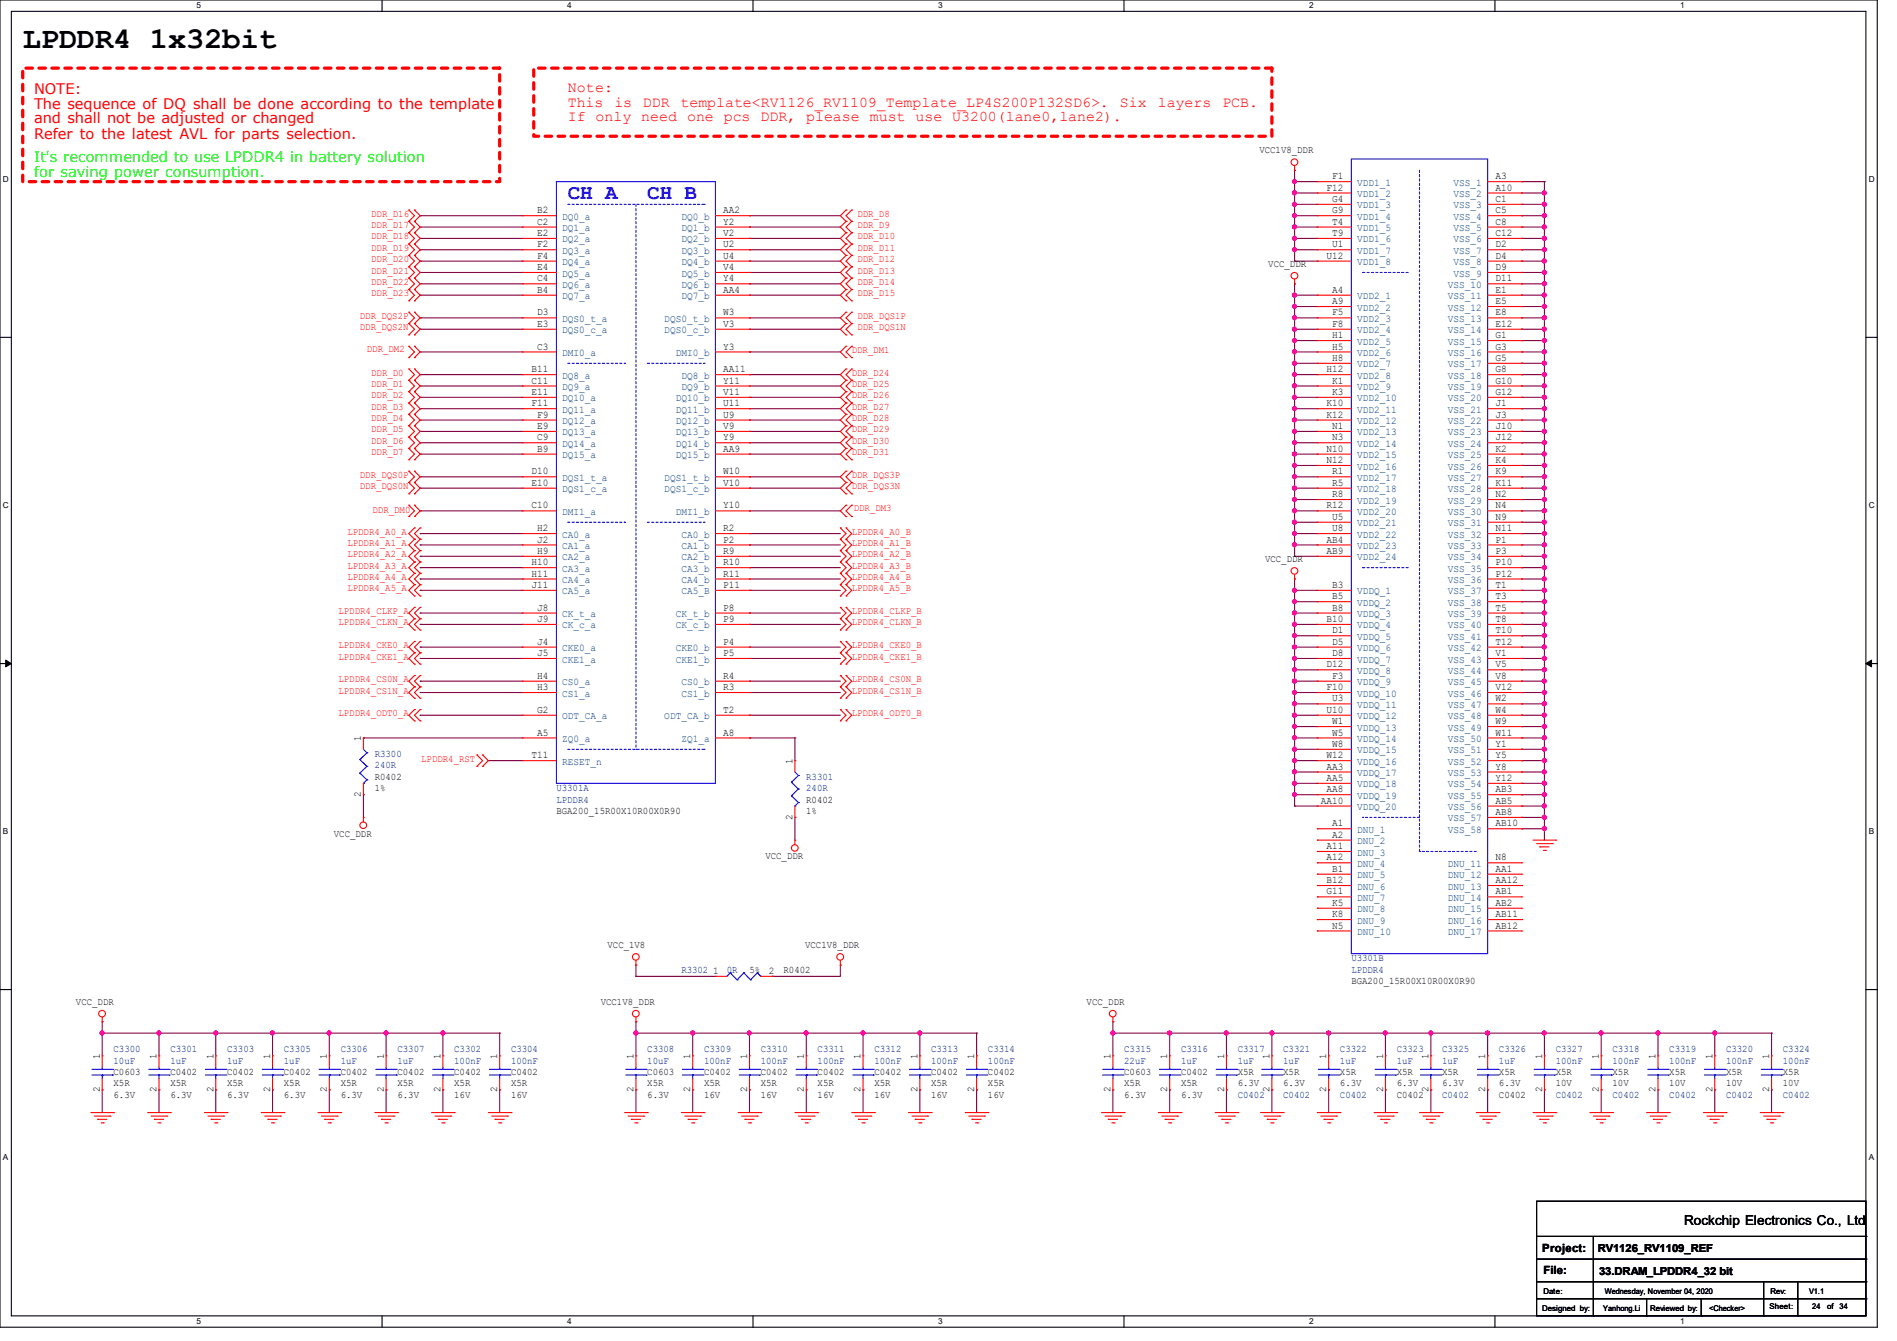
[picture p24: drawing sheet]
<svg xmlns="http://www.w3.org/2000/svg" width="297mm" height="210mm" viewBox="0 0 297 210" stroke-linecap="round" stroke-linejoin="round" font-family="sans-serif">
<defs><g id="words">
<text font-size="4.7" x="3.6" y="7.5">LPDDR4 1x32bit</text>
<g font-size="3.3" fill="#00f">
<text x="88.9" y="31.2">CH A</text>
<text x="101.3" y="31.2">CH B</text>
</g>
<g font-size="2.3" fill="#f00">
<text x="5.3" y="14.7">NOTE:</text>
<text x="5.3" y="17">The sequence of DQ shall be done according to the template</text>
<text x="88.9" y="14.4">Note:</text>
<text x="88.9" y="16.7">This</text>
<text x="96.2" y="16.7">is</text>
<text x="100.7" y="16.7">DDR</text>
<text x="106.6" y="16.7">template&lt;RV1126_RV1109_Template_LP4S200P132SD6&gt;.</text>
<text x="175.3" y="16.7">Six</text>
<text x="181.3" y="16.7">layers</text>
<text x="191.4" y="16.7">PCB.</text>
<text x="5.3" y="19.3">and shall not be adjusted or changed</text>
<text x="5.3" y="21.8">Refer to the latest AVL for parts selection.</text>
<text x="88.9" y="19">If only need one pcs DDR, please must use U3200(lane0,lane2).</text>
</g>
<g font-size="2.3" fill="#0f0">
<text x="5.3" y="25.4">It's recommended to use LPDDR4 in battery solution</text>
<text x="5.3" y="27.7">for saving power consumption.</text>
</g>
<text font-size="2.1" x="263.7" y="191.9">Rockchip Electronics Co., Ltd</text>
<g font-size="1.8">
<text x="241.5" y="196">Project:</text>
<text x="241.6" y="199.6">File:</text>
</g>
<g font-size="1.7">
<text x="250.1" y="196.1">RV1126_RV1109_REF</text>
<text x="250.4" y="199.7">33.DRAM_LPDDR4_32 bit</text>
</g>
<g font-size="1.6">
<text x="197.2" y="24">VCC1V8_DDR</text>
<text x="207.7" y="29.8">F12</text>
<text x="208.6" y="28.1">F1</text>
<text x="234.1" y="28.1">A3</text>
<text x="234.1" y="29.8">A10</text>
<text x="84.1" y="35.2">C2</text>
<text x="84.1" y="33.4">B2</text>
<text x="113.2" y="33.4">AA2</text>
<text x="113.2" y="35.2">Y2</text>
<text x="208.6" y="31.6">G4</text>
<text x="208.6" y="33.4">G9</text>
<text x="208.6" y="35.2">T4</text>
<text x="234.1" y="31.6">C1</text>
<text x="234.1" y="33.4">C5</text>
<text x="234.1" y="35.2">C8</text>
<text x="84.1" y="40.5">F4</text>
<text x="84.1" y="38.7">F2</text>
<text x="84.1" y="37">E2</text>
<text x="113.2" y="37">V2</text>
<text x="113.2" y="38.7">U2</text>
<text x="113.2" y="40.5">U4</text>
<text x="198.6" y="41.8">VCC_DDR</text>
<text x="207.7" y="40.5">U12</text>
<text x="208.6" y="38.7">U1</text>
<text x="208.6" y="37">T9</text>
<text x="234.1" y="37">C12</text>
<text x="234.1" y="38.7">D2</text>
<text x="234.1" y="40.5">D4</text>
<text x="84.1" y="45.8">B4</text>
<text x="84.1" y="44.1">C4</text>
<text x="84.1" y="42.3">E4</text>
<text x="113.2" y="42.3">V4</text>
<text x="113.2" y="44.1">Y4</text>
<text x="113.2" y="45.8">AA4</text>
<text x="208.6" y="45.8">A4</text>
<text x="208.6" y="47.6">A9</text>
<text x="234.1" y="42.3">D9</text>
<text x="234.1" y="44.1">D11</text>
<text x="234.1" y="45.8">E1</text>
<text x="234.1" y="47.6">E5</text>
<text x="84.1" y="51.2">E3</text>
<text x="84.1" y="49.4">D3</text>
<text x="113.2" y="49.4">W3</text>
<text x="113.2" y="51.2">V3</text>
<text x="208.6" y="49.4">F5</text>
<text x="208.6" y="51.2">F8</text>
<text x="208.6" y="53">H1</text>
<text x="234.1" y="49.4">E8</text>
<text x="234.1" y="51.2">E12</text>
<text x="234.1" y="53">G1</text>
<text x="83.2" y="58.3">B11</text>
<text x="84.1" y="54.7">C3</text>
<text x="113.2" y="54.7">Y3</text>
<text x="113.2" y="58.3">AA11</text>
<text x="207.7" y="58.3">H12</text>
<text x="208.6" y="54.7">H5</text>
<text x="208.6" y="56.5">H8</text>
<text x="234.1" y="54.7">G3</text>
<text x="234.1" y="56.5">G5</text>
<text x="234.1" y="58.3">G8</text>
<text x="83.2" y="61.8">E11</text>
<text x="83.2" y="63.6">F11</text>
<text x="83.2" y="60.1">C11</text>
<text x="84.1" y="65.4">F9</text>
<text x="113.2" y="63.6">U11</text>
<text x="113.2" y="60.1">Y11</text>
<text x="113.2" y="65.4">U9</text>
<text x="113.2" y="61.8">V11</text>
<text x="207.7" y="65.4">K12</text>
<text x="207.7" y="63.6">K10</text>
<text x="208.6" y="61.8">K3</text>
<text x="208.6" y="60.1">K1</text>
<text x="234.1" y="63.6">J1</text>
<text x="234.1" y="60.1">G10</text>
<text x="234.1" y="61.8">G12</text>
<text x="234.1" y="65.4">J3</text>
<text x="84.1" y="70.7">B9</text>
<text x="84.1" y="67.2">E9</text>
<text x="84.1" y="69">C9</text>
<text x="113.2" y="69">Y9</text>
<text x="113.2" y="70.7">AA9</text>
<text x="113.2" y="67.2">V9</text>
<text x="207.7" y="70.7">N10</text>
<text x="208.6" y="69">N3</text>
<text x="208.6" y="67.2">N1</text>
<text x="234.1" y="67.2">J10</text>
<text x="234.1" y="70.7">K2</text>
<text x="234.1" y="69">J12</text>
<text x="83.2" y="76.1">E10</text>
<text x="83.2" y="74.3">D10</text>
<text x="113.2" y="74.3">W10</text>
<text x="113.2" y="76.1">V10</text>
<text x="207.7" y="72.5">N12</text>
<text x="208.6" y="76.1">R5</text>
<text x="208.6" y="77.9">R8</text>
<text x="208.6" y="74.3">R1</text>
<text x="234.1" y="74.3">K9</text>
<text x="234.1" y="77.9">N2</text>
<text x="234.1" y="72.5">K4</text>
<text x="234.1" y="76.1">K11</text>
<text x="83.2" y="79.6">C10</text>
<text x="84.1" y="83.2">H2</text>
<text x="113.2" y="83.2">R2</text>
<text x="113.2" y="79.6">Y10</text>
<text x="207.7" y="79.6">R12</text>
<text x="208.6" y="81.4">U5</text>
<text x="208.6" y="83.2">U8</text>
<text x="234.1" y="81.4">N9</text>
<text x="234.1" y="79.6">N4</text>
<text x="234.1" y="83.2">N11</text>
<text x="83.2" y="88.5">H10</text>
<text x="84.1" y="86.7">H9</text>
<text x="84.1" y="85">J2</text>
<text x="113.2" y="85">P2</text>
<text x="113.2" y="86.7">R9</text>
<text x="113.2" y="88.5">R10</text>
<text x="198.1" y="88">VCC_DDR</text>
<text x="207.7" y="85">AB4</text>
<text x="207.7" y="86.7">AB9</text>
<text x="234.1" y="85">P1</text>
<text x="234.1" y="86.7">P3</text>
<text x="234.1" y="88.5">P10</text>
<text x="83.2" y="90.3">H11</text>
<text x="83.2" y="92.1">J11</text>
<text x="84.1" y="95.6">J8</text>
<text x="113.2" y="95.6">P8</text>
<text x="113.2" y="92.1">P11</text>
<text x="113.2" y="90.3">R11</text>
<text x="208.6" y="92.1">B3</text>
<text x="208.6" y="93.9">B5</text>
<text x="208.6" y="95.6">B8</text>
<text x="234.1" y="92.1">T1</text>
<text x="234.1" y="95.6">T5</text>
<text x="234.1" y="93.9">T3</text>
<text x="234.1" y="90.3">P12</text>
<text x="84.1" y="97.4">J9</text>
<text x="84.1" y="101">J4</text>
<text x="113.2" y="101">P4</text>
<text x="113.2" y="97.4">P9</text>
<text x="207.7" y="97.4">B10</text>
<text x="208.6" y="99.2">D1</text>
<text x="208.6" y="101">D5</text>
<text x="234.1" y="99.2">T10</text>
<text x="234.1" y="97.4">T8</text>
<text x="234.1" y="101">T12</text>
<text x="84.1" y="102.7">J5</text>
<text x="84.1" y="106.3">H4</text>
<text x="113.2" y="102.7">P5</text>
<text x="113.2" y="106.3">R4</text>
<text x="207.7" y="104.5">D12</text>
<text x="208.6" y="102.7">D8</text>
<text x="208.6" y="106.3">F3</text>
<text x="234.1" y="102.7">V1</text>
<text x="234.1" y="104.5">V5</text>
<text x="234.1" y="106.3">V8</text>
<text x="84.1" y="108.1">H3</text>
<text x="84.1" y="111.6">G2</text>
<text x="113.2" y="111.6">T2</text>
<text x="113.2" y="108.1">R3</text>
<text x="207.7" y="108.1">F10</text>
<text x="207.7" y="111.6">U10</text>
<text x="208.6" y="109.9">U3</text>
<text x="208.6" y="113.4">W1</text>
<text x="234.1" y="108.1">V12</text>
<text x="234.1" y="109.9">W2</text>
<text x="234.1" y="111.6">W4</text>
<text x="234.1" y="113.4">W9</text>
<text x="56.5" y="116.1" transform="rotate(-90 56.5 116.1)">1</text>
<text x="83.2" y="118.7">T11</text>
<text x="84.1" y="115.2">A5</text>
<text x="113.2" y="115.2">A8</text>
<text x="124.1" y="119.7" transform="rotate(-90 124.1 119.7)">1</text>
<text x="207.7" y="118.7">W12</text>
<text x="208.6" y="117">W8</text>
<text x="208.6" y="115.2">W5</text>
<text x="234.1" y="115.2">W11</text>
<text x="234.1" y="117">Y1</text>
<text x="234.1" y="118.7">Y5</text>
<text x="56.5" y="124.8" transform="rotate(-90 56.5 124.8)">2</text>
<text x="58.7" y="122.1">R0402</text>
<text x="58.7" y="123.9">1%</text>
<text x="126.2" y="125.7">R0402</text>
<text x="206.8" y="125.9">AA10</text>
<text x="207.7" y="120.5">AA3</text>
<text x="207.7" y="124.1">AA8</text>
<text x="207.7" y="122.3">AA5</text>
<text x="234.1" y="120.5">Y8</text>
<text x="234.1" y="122.3">Y12</text>
<text x="234.1" y="124.1">AB3</text>
<text x="234.1" y="125.9">AB5</text>
<text x="52.3" y="131">VCC_DDR</text>
<text x="87.1" y="127.5">BGA200_15R00X10R00X0R90</text>
<text x="124.1" y="128.4" transform="rotate(-90 124.1 128.4)">2</text>
<text x="126.2" y="127.5">1%</text>
<text x="208.6" y="131.2">A2</text>
<text x="208.6" y="129.4">A1</text>
<text x="234.1" y="127.6">AB8</text>
<text x="234.1" y="129.4">AB10</text>
<text x="119.8" y="134.6">VCC_DDR</text>
<text x="207.7" y="133">A11</text>
<text x="207.7" y="134.7">A12</text>
<text x="208.6" y="136.5">B1</text>
<text x="234.1" y="134.7">N8</text>
<text x="234.1" y="136.5">AA1</text>
<text x="207.7" y="138.3">B12</text>
<text x="207.7" y="140.1">G11</text>
<text x="208.6" y="141.9">K5</text>
<text x="208.6" y="143.6">K8</text>
<text x="234.1" y="138.3">AA12</text>
<text x="234.1" y="140.1">AB1</text>
<text x="234.1" y="141.9">AB2</text>
<text x="234.1" y="143.6">AB11</text>
<text x="95.1" y="148.5">VCC_1V8</text>
<text x="126.1" y="148.5">VCC1V8_DDR</text>
<text x="208.6" y="145.4">N5</text>
<text x="234.1" y="145.4">AB12</text>
<text x="111.7" y="152.5">1</text>
<text x="117.3" y="152.4">5%</text>
<text x="120.4" y="152.5">2</text>
<text x="122.7" y="152.4">R0402</text>
<text x="211.6" y="154.1">BGA200_15R00X10R00X0R90</text>
<text x="11.9" y="157.3">VCC_DDR</text>
<text x="94.1" y="157.3">VCC1V8_DDR</text>
<text x="170.1" y="157.3">VCC_DDR</text>
<text x="15.6" y="165.9" transform="rotate(-90 15.6 165.9)">1</text>
<text x="24.5" y="165.9" transform="rotate(-90 24.5 165.9)">1</text>
<text x="33.4" y="165.9" transform="rotate(-90 33.4 165.9)">1</text>
<text x="42.3" y="165.9" transform="rotate(-90 42.3 165.9)">1</text>
<text x="51.2" y="165.9" transform="rotate(-90 51.2 165.9)">1</text>
<text x="60.1" y="165.9" transform="rotate(-90 60.1 165.9)">1</text>
<text x="69" y="165.9" transform="rotate(-90 69 165.9)">1</text>
<text x="77.9" y="165.9" transform="rotate(-90 77.9 165.9)">1</text>
<text x="99.2" y="165.9" transform="rotate(-90 99.2 165.9)">1</text>
<text x="108.1" y="165.9" transform="rotate(-90 108.1 165.9)">1</text>
<text x="117" y="165.9" transform="rotate(-90 117 165.9)">1</text>
<text x="125.9" y="165.9" transform="rotate(-90 125.9 165.9)">1</text>
<text x="134.7" y="165.9" transform="rotate(-90 134.7 165.9)">1</text>
<text x="143.6" y="165.9" transform="rotate(-90 143.6 165.9)">1</text>
<text x="152.5" y="165.9" transform="rotate(-90 152.5 165.9)">1</text>
<text x="173.9" y="165.9" transform="rotate(-90 173.9 165.9)">1</text>
<text x="182.8" y="165.9" transform="rotate(-90 182.8 165.9)">1</text>
<text x="191.6" y="165.9" transform="rotate(-90 191.6 165.9)">1</text>
<text x="198.8" y="165.9" transform="rotate(-90 198.8 165.9)">1</text>
<text x="207.6" y="165.9" transform="rotate(-90 207.6 165.9)">1</text>
<text x="216.5" y="165.9" transform="rotate(-90 216.5 165.9)">1</text>
<text x="223.7" y="165.9" transform="rotate(-90 223.7 165.9)">1</text>
<text x="232.5" y="165.9" transform="rotate(-90 232.5 165.9)">1</text>
<text x="241.4" y="165.9" transform="rotate(-90 241.4 165.9)">1</text>
<text x="250.3" y="165.9" transform="rotate(-90 250.3 165.9)">1</text>
<text x="259.2" y="165.9" transform="rotate(-90 259.2 165.9)">1</text>
<text x="268.1" y="165.9" transform="rotate(-90 268.1 165.9)">1</text>
<text x="277" y="165.9" transform="rotate(-90 277 165.9)">1</text>
<text x="15.6" y="171" transform="rotate(-90 15.6 171)">2</text>
<text x="17.8" y="168.4">C0603</text>
<text x="17.8" y="170.1">X5R</text>
<text x="17.8" y="171.9">6.3V</text>
<text x="24.5" y="171" transform="rotate(-90 24.5 171)">2</text>
<text x="26.7" y="168.4">C0402</text>
<text x="26.7" y="170.1">X5R</text>
<text x="26.7" y="171.9">6.3V</text>
<text x="33.4" y="171" transform="rotate(-90 33.4 171)">2</text>
<text x="35.6" y="168.4">C0402</text>
<text x="35.6" y="170.1">X5R</text>
<text x="35.6" y="171.9">6.3V</text>
<text x="42.3" y="171" transform="rotate(-90 42.3 171)">2</text>
<text x="44.4" y="168.4">C0402</text>
<text x="44.4" y="170.1">X5R</text>
<text x="44.4" y="171.9">6.3V</text>
<text x="51.2" y="171" transform="rotate(-90 51.2 171)">2</text>
<text x="53.3" y="168.4">C0402</text>
<text x="53.3" y="170.1">X5R</text>
<text x="53.3" y="171.9">6.3V</text>
<text x="60.1" y="171" transform="rotate(-90 60.1 171)">2</text>
<text x="62.2" y="168.4">C0402</text>
<text x="62.2" y="170.1">X5R</text>
<text x="62.2" y="171.9">6.3V</text>
<text x="69" y="171" transform="rotate(-90 69 171)">2</text>
<text x="71.1" y="168.4">C0402</text>
<text x="71.1" y="170.1">X5R</text>
<text x="71.1" y="171.9">16V</text>
<text x="77.9" y="171" transform="rotate(-90 77.9 171)">2</text>
<text x="80" y="168.4">C0402</text>
<text x="80" y="170.1">X5R</text>
<text x="80" y="171.9">16V</text>
<text x="99.2" y="171" transform="rotate(-90 99.2 171)">2</text>
<text x="101.3" y="168.4">C0603</text>
<text x="101.3" y="170.1">X5R</text>
<text x="101.3" y="171.9">6.3V</text>
<text x="108.1" y="171" transform="rotate(-90 108.1 171)">2</text>
<text x="110.2" y="168.4">C0402</text>
<text x="110.2" y="170.1">X5R</text>
<text x="110.2" y="171.9">16V</text>
<text x="117" y="171" transform="rotate(-90 117 171)">2</text>
<text x="119.1" y="168.4">C0402</text>
<text x="119.1" y="170.1">X5R</text>
<text x="119.1" y="171.9">16V</text>
<text x="125.9" y="171" transform="rotate(-90 125.9 171)">2</text>
<text x="128" y="168.4">C0402</text>
<text x="128" y="170.1">X5R</text>
<text x="128" y="171.9">16V</text>
<text x="134.7" y="171" transform="rotate(-90 134.7 171)">2</text>
<text x="136.9" y="168.4">C0402</text>
<text x="136.9" y="170.1">X5R</text>
<text x="136.9" y="171.9">16V</text>
<text x="143.6" y="171" transform="rotate(-90 143.6 171)">2</text>
<text x="145.8" y="168.4">C0402</text>
<text x="145.8" y="170.1">X5R</text>
<text x="145.8" y="171.9">16V</text>
<text x="152.5" y="171" transform="rotate(-90 152.5 171)">2</text>
<text x="154.7" y="168.4">C0402</text>
<text x="154.7" y="170.1">X5R</text>
<text x="154.7" y="171.9">16V</text>
<text x="173.9" y="171" transform="rotate(-90 173.9 171)">2</text>
<text x="176" y="168.4">C0603</text>
<text x="176" y="170.1">X5R</text>
<text x="176" y="171.9">6.3V</text>
<text x="182.8" y="171" transform="rotate(-90 182.8 171)">2</text>
<text x="184.9" y="168.4">C0402</text>
<text x="184.9" y="170.1">X5R</text>
<text x="184.9" y="171.9">6.3V</text>
<text x="191.6" y="171" transform="rotate(-90 191.6 171)">2</text>
<text x="193.8" y="168.4">X5R</text>
<text x="193.8" y="170.1">6.3V</text>
<text x="198.8" y="171" transform="rotate(-90 198.8 171)">2</text>
<text x="200.9" y="168.4">X5R</text>
<text x="200.9" y="170.1">6.3V</text>
<text x="207.6" y="171" transform="rotate(-90 207.6 171)">2</text>
<text x="209.8" y="168.4">X5R</text>
<text x="209.8" y="170.1">6.3V</text>
<text x="216.5" y="171" transform="rotate(-90 216.5 171)">2</text>
<text x="218.7" y="171.9">C0402</text>
<text x="218.7" y="168.4">X5R</text>
<text x="218.7" y="170.1">6.3V</text>
<text x="223.7" y="171" transform="rotate(-90 223.7 171)">2</text>
<text x="225.8" y="168.4">X5R</text>
<text x="225.8" y="170.1">6.3V</text>
<text x="232.5" y="171" transform="rotate(-90 232.5 171)">2</text>
<text x="234.7" y="171.9">C0402</text>
<text x="234.7" y="168.4">X5R</text>
<text x="234.7" y="170.1">6.3V</text>
<text x="241.4" y="171" transform="rotate(-90 241.4 171)">2</text>
<text x="243.6" y="168.4">X5R</text>
<text x="243.6" y="170.1">10V</text>
<text x="250.3" y="171" transform="rotate(-90 250.3 171)">2</text>
<text x="252.5" y="168.4">X5R</text>
<text x="252.5" y="170.1">10V</text>
<text x="259.2" y="171" transform="rotate(-90 259.2 171)">2</text>
<text x="261.4" y="168.4">X5R</text>
<text x="261.4" y="170.1">10V</text>
<text x="268.1" y="171" transform="rotate(-90 268.1 171)">2</text>
<text x="270.2" y="168.4">X5R</text>
<text x="270.2" y="170.1">10V</text>
<text x="277" y="171" transform="rotate(-90 277 171)">2</text>
<text x="279.1" y="168.4">X5R</text>
<text x="279.1" y="170.1">10V</text>
</g>
<g font-size="1.6" fill="#004080">
<text x="212.5" y="29.1">VDD1_1</text>
<text x="227.6" y="29.1">VSS_1</text>
<text x="88" y="34.4">DQ0_a</text>
<text x="106.7" y="34.4">DQ0_b</text>
<text x="212.5" y="30.9">VDD1_2</text>
<text x="212.5" y="32.6">VDD1_3</text>
<text x="212.5" y="34.4">VDD1_4</text>
<text x="227.6" y="30.9">VSS_2</text>
<text x="227.6" y="32.6">VSS_3</text>
<text x="227.6" y="34.4">VSS_4</text>
<text x="88" y="41.5">DQ4_a</text>
<text x="88" y="39.8">DQ3_a</text>
<text x="88" y="38">DQ2_a</text>
<text x="88" y="36.2">DQ1_a</text>
<text x="106.7" y="36.2">DQ1_b</text>
<text x="106.7" y="38">DQ2_b</text>
<text x="106.7" y="39.8">DQ3_b</text>
<text x="106.7" y="41.5">DQ4_b</text>
<text x="212.5" y="39.8">VDD1_7</text>
<text x="212.5" y="41.5">VDD1_8</text>
<text x="212.5" y="36.2">VDD1_5</text>
<text x="212.5" y="38">VDD1_6</text>
<text x="227.6" y="36.2">VSS_5</text>
<text x="227.6" y="38">VSS_6</text>
<text x="227.6" y="39.8">VSS_7</text>
<text x="227.6" y="41.5">VSS_8</text>
<text x="88" y="46.9">DQ7_a</text>
<text x="88" y="45.1">DQ6_a</text>
<text x="88" y="43.3">DQ5_a</text>
<text x="106.7" y="43.3">DQ5_b</text>
<text x="106.7" y="45.1">DQ6_b</text>
<text x="106.7" y="46.9">DQ7_b</text>
<text x="212.5" y="46.9">VDD2_1</text>
<text x="226.7" y="45.1">VSS_10</text>
<text x="226.7" y="46.9">VSS_11</text>
<text x="227.6" y="43.3">VSS_9</text>
<text x="88" y="52.2">DQS0_c_a</text>
<text x="88" y="50.4">DQS0_t_a</text>
<text x="104" y="50.4">DQS0_t_b</text>
<text x="104" y="52.2">DQS0_c_b</text>
<text x="212.5" y="48.6">VDD2_2</text>
<text x="212.5" y="50.4">VDD2_3</text>
<text x="212.5" y="52.2">VDD2_4</text>
<text x="212.5" y="54">VDD2_5</text>
<text x="226.7" y="48.6">VSS_12</text>
<text x="226.7" y="50.4">VSS_13</text>
<text x="226.7" y="52.2">VSS_14</text>
<text x="226.7" y="54">VSS_15</text>
<text x="88" y="59.3">DQ8_a</text>
<text x="88" y="55.8">DMI0_a</text>
<text x="105.8" y="55.8">DMI0_b</text>
<text x="106.7" y="59.3">DQ8_b</text>
<text x="212.5" y="59.3">VDD2_8</text>
<text x="212.5" y="55.8">VDD2_6</text>
<text x="212.5" y="57.5">VDD2_7</text>
<text x="226.7" y="55.8">VSS_16</text>
<text x="226.7" y="57.5">VSS_17</text>
<text x="226.7" y="59.3">VSS_18</text>
<text x="88" y="62.9">DQ10_a</text>
<text x="88" y="64.6">DQ11_a</text>
<text x="88" y="61.1">DQ9_a</text>
<text x="105.8" y="64.6">DQ11_b</text>
<text x="105.8" y="62.9">DQ10_b</text>
<text x="106.7" y="61.1">DQ9_b</text>
<text x="212.5" y="62.9">VDD2_10</text>
<text x="212.5" y="61.1">VDD2_9</text>
<text x="212.5" y="64.6">VDD2_11</text>
<text x="226.7" y="64.6">VSS_21</text>
<text x="226.7" y="61.1">VSS_19</text>
<text x="226.7" y="62.9">VSS_20</text>
<text x="88" y="71.8">DQ15_a</text>
<text x="88" y="68.2">DQ13_a</text>
<text x="88" y="70">DQ14_a</text>
<text x="88" y="66.4">DQ12_a</text>
<text x="105.8" y="70">DQ14_b</text>
<text x="105.8" y="71.8">DQ15_b</text>
<text x="105.8" y="68.2">DQ13_b</text>
<text x="105.8" y="66.4">DQ12_b</text>
<text x="212.5" y="66.4">VDD2_12</text>
<text x="212.5" y="70">VDD2_14</text>
<text x="212.5" y="68.2">VDD2_13</text>
<text x="212.5" y="71.8">VDD2_15</text>
<text x="226.7" y="68.2">VSS_23</text>
<text x="226.7" y="71.8">VSS_25</text>
<text x="226.7" y="66.4">VSS_22</text>
<text x="226.7" y="70">VSS_24</text>
<text x="88" y="77.1">DQS1_c_a</text>
<text x="88" y="75.3">DQS1_t_a</text>
<text x="104" y="75.3">DQS1_t_b</text>
<text x="104" y="77.1">DQS1_c_b</text>
<text x="212.5" y="73.5">VDD2_16</text>
<text x="212.5" y="77.1">VDD2_18</text>
<text x="212.5" y="75.3">VDD2_17</text>
<text x="226.7" y="75.3">VSS_27</text>
<text x="226.7" y="73.5">VSS_26</text>
<text x="226.7" y="77.1">VSS_28</text>
<text x="88" y="80.6">DMI1_a</text>
<text x="105.8" y="80.6">DMI1_b</text>
<text x="212.5" y="78.9">VDD2_19</text>
<text x="212.5" y="80.6">VDD2_20</text>
<text x="212.5" y="82.4">VDD2_21</text>
<text x="226.7" y="78.9">VSS_29</text>
<text x="226.7" y="82.4">VSS_31</text>
<text x="226.7" y="80.6">VSS_30</text>
<text x="88" y="89.5">CA3_a</text>
<text x="88" y="87.8">CA2_a</text>
<text x="88" y="86">CA1_a</text>
<text x="88" y="84.2">CA0_a</text>
<text x="106.7" y="84.2">CA0_b</text>
<text x="106.7" y="86">CA1_b</text>
<text x="106.7" y="87.8">CA2_b</text>
<text x="106.7" y="89.5">CA3_b</text>
<text x="212.5" y="84.2">VDD2_22</text>
<text x="212.5" y="86">VDD2_23</text>
<text x="212.5" y="87.8">VDD2_24</text>
<text x="226.7" y="86">VSS_33</text>
<text x="226.7" y="84.2">VSS_32</text>
<text x="226.7" y="87.8">VSS_34</text>
<text x="226.7" y="89.5">VSS_35</text>
<text x="88" y="91.3">CA4_a</text>
<text x="88" y="93.1">CA5_a</text>
<text x="106.7" y="93.1">CA5_B</text>
<text x="106.7" y="91.3">CA4_b</text>
<text x="212.5" y="93.1">VDDQ_1</text>
<text x="212.5" y="94.9">VDDQ_2</text>
<text x="226.7" y="93.1">VSS_37</text>
<text x="226.7" y="94.9">VSS_38</text>
<text x="226.7" y="91.3">VSS_36</text>
<text x="88" y="98.4">CK_c_a</text>
<text x="88" y="96.6">CK_t_a</text>
<text x="88" y="102">CKE0_a</text>
<text x="105.8" y="102">CKE0_b</text>
<text x="105.8" y="96.6">CK_t_b</text>
<text x="105.8" y="98.4">CK_c_b</text>
<text x="212.5" y="96.6">VDDQ_3</text>
<text x="212.5" y="98.4">VDDQ_4</text>
<text x="212.5" y="100.2">VDDQ_5</text>
<text x="212.5" y="102">VDDQ_6</text>
<text x="226.7" y="96.6">VSS_39</text>
<text x="226.7" y="100.2">VSS_41</text>
<text x="226.7" y="98.4">VSS_40</text>
<text x="226.7" y="102">VSS_42</text>
<text x="88" y="103.8">CKE1_a</text>
<text x="88" y="107.3">CS0_a</text>
<text x="105.8" y="103.8">CKE1_b</text>
<text x="106.7" y="107.3">CS0_b</text>
<text x="212.5" y="103.8">VDDQ_7</text>
<text x="212.5" y="105.5">VDDQ_8</text>
<text x="212.5" y="107.3">VDDQ_9</text>
<text x="226.7" y="103.8">VSS_43</text>
<text x="226.7" y="105.5">VSS_44</text>
<text x="226.7" y="107.3">VSS_45</text>
<text x="88" y="109.1">CS1_a</text>
<text x="88" y="112.7">ODT_CA_a</text>
<text x="104" y="112.7">ODT_CA_b</text>
<text x="106.7" y="109.1">CS1_b</text>
<text x="212.5" y="110.9">VDDQ_11</text>
<text x="212.5" y="109.1">VDDQ_10</text>
<text x="212.5" y="112.7">VDDQ_12</text>
<text x="226.7" y="109.1">VSS_46</text>
<text x="226.7" y="110.9">VSS_47</text>
<text x="226.7" y="112.7">VSS_48</text>
<text x="88" y="116.2">ZQ0_a</text>
<text x="88" y="119.8">RESET_n</text>
<text x="106.7" y="116.2">ZQ1_a</text>
<text x="212.5" y="114.4">VDDQ_13</text>
<text x="212.5" y="118">VDDQ_15</text>
<text x="212.5" y="116.2">VDDQ_14</text>
<text x="212.5" y="119.8">VDDQ_16</text>
<text x="226.7" y="114.4">VSS_49</text>
<text x="226.7" y="116.2">VSS_50</text>
<text x="226.7" y="118">VSS_51</text>
<text x="226.7" y="119.8">VSS_52</text>
<text x="212.5" y="121.5">VDDQ_17</text>
<text x="212.5" y="125.1">VDDQ_19</text>
<text x="212.5" y="123.3">VDDQ_18</text>
<text x="226.7" y="121.5">VSS_53</text>
<text x="226.7" y="123.3">VSS_54</text>
<text x="226.7" y="125.1">VSS_55</text>
<text x="212.5" y="126.9">VDDQ_20</text>
<text x="212.5" y="130.4">DNU_1</text>
<text x="226.7" y="126.9">VSS_56</text>
<text x="226.7" y="128.7">VSS_57</text>
<text x="226.7" y="130.4">VSS_58</text>
<text x="212.5" y="132.2">DNU_2</text>
<text x="212.5" y="134">DNU_3</text>
<text x="212.5" y="135.8">DNU_4</text>
<text x="212.5" y="137.5">DNU_5</text>
<text x="226.7" y="135.8">DNU_11</text>
<text x="226.7" y="137.5">DNU_12</text>
<text x="212.5" y="139.3">DNU_6</text>
<text x="212.5" y="142.9">DNU_8</text>
<text x="212.5" y="141.1">DNU_7</text>
<text x="226.7" y="139.3">DNU_13</text>
<text x="226.7" y="141.1">DNU_14</text>
<text x="226.7" y="142.9">DNU_15</text>
<text x="212.5" y="144.7">DNU_9</text>
<text x="212.5" y="146.4">DNU_10</text>
<text x="226.7" y="144.7">DNU_16</text>
<text x="226.7" y="146.4">DNU_17</text>
</g>
<g font-size="1.6" fill="#f00">
<text x="58.1" y="34">DDR_D16</text>
<text x="58.1" y="35.7">DDR_D17</text>
<text x="134.2" y="34">DDR_D8</text>
<text x="134.2" y="35.7">DDR_D9</text>
<text x="58.1" y="37.5">DDR_D18</text>
<text x="58.1" y="39.3">DDR_D19</text>
<text x="58.1" y="41.1">DDR_D20</text>
<text x="134.2" y="37.5">DDR_D10</text>
<text x="134.2" y="39.3">DDR_D11</text>
<text x="134.2" y="41.1">DDR_D12</text>
<text x="58.1" y="42.8">DDR_D21</text>
<text x="58.1" y="44.6">DDR_D22</text>
<text x="58.1" y="46.4">DDR_D23</text>
<text x="134.2" y="42.8">DDR_D13</text>
<text x="134.2" y="44.6">DDR_D14</text>
<text x="134.2" y="46.4">DDR_D15</text>
<text x="56.3" y="50">DDR_DQS2P</text>
<text x="56.3" y="51.7">DDR_DQS2N</text>
<text x="134.2" y="50">DDR_DQS1P</text>
<text x="134.2" y="51.7">DDR_DQS1N</text>
<text x="57.4" y="55.1">DDR_DM2</text>
<text x="58.1" y="58.8">DDR_D0</text>
<text x="133.3" y="58.8">DDR_D24</text>
<text x="133.3" y="55.3">DDR_DM1</text>
<text x="58.1" y="60.6">DDR_D1</text>
<text x="58.1" y="62.4">DDR_D2</text>
<text x="58.1" y="64.2">DDR_D3</text>
<text x="58.1" y="66">DDR_D4</text>
<text x="133.3" y="60.6">DDR_D25</text>
<text x="133.3" y="62.4">DDR_D26</text>
<text x="133.3" y="64.2">DDR_D27</text>
<text x="133.3" y="66">DDR_D28</text>
<text x="58.1" y="67.7">DDR_D5</text>
<text x="58.1" y="69.5">DDR_D6</text>
<text x="58.1" y="71.3">DDR_D7</text>
<text x="133.3" y="67.7">DDR_D29</text>
<text x="133.3" y="69.5">DDR_D30</text>
<text x="133.3" y="71.3">DDR_D31</text>
<text x="56.3" y="74.8">DDR_DQS0P</text>
<text x="56.3" y="76.6">DDR_DQS0N</text>
<text x="133.3" y="74.8">DDR_DQS3P</text>
<text x="133.3" y="76.6">DDR_DQS3N</text>
<text x="54.4" y="83.7">LPDDR4_A0_A</text>
<text x="58.3" y="80.3">DDR_DM0</text>
<text x="133.3" y="83.7">LPDDR4_A0_B</text>
<text x="133.7" y="80">DDR_DM3</text>
<text x="54.4" y="85.5">LPDDR4_A1_A</text>
<text x="54.4" y="87.3">LPDDR4_A2_A</text>
<text x="54.4" y="89.1">LPDDR4_A3_A</text>
<text x="133.3" y="85.5">LPDDR4_A1_B</text>
<text x="133.3" y="87.3">LPDDR4_A2_B</text>
<text x="133.3" y="89.1">LPDDR4_A3_B</text>
<text x="54.4" y="90.8">LPDDR4_A4_A</text>
<text x="54.4" y="92.6">LPDDR4_A5_A</text>
<text x="133.3" y="92.6">LPDDR4_A5_B</text>
<text x="133.3" y="90.8">LPDDR4_A4_B</text>
<text x="53" y="98">LPDDR4_CLKN_A</text>
<text x="53" y="96.2">LPDDR4_CLKP_A</text>
<text x="53" y="101.5">LPDDR4_CKE0_A</text>
<text x="133.3" y="101.5">LPDDR4_CKE0_B</text>
<text x="133.3" y="98">LPDDR4_CLKN_B</text>
<text x="133.3" y="96.2">LPDDR4_CLKP_B</text>
<text x="53" y="103.3">LPDDR4_CKE1_A</text>
<text x="53" y="106.8">LPDDR4_CS0N_A</text>
<text x="133.3" y="106.8">LPDDR4_CS0N_B</text>
<text x="133.3" y="103.3">LPDDR4_CKE1_B</text>
<text x="53" y="108.6">LPDDR4_CS1N_A</text>
<text x="53" y="112.2">LPDDR4_ODT0_A</text>
<text x="133.3" y="112.2">LPDDR4_ODT0_B</text>
<text x="133.3" y="108.6">LPDDR4_CS1N_B</text>
<text x="66" y="119.3">LPDDR4_RST</text>
</g>
<g font-size="1.6" fill="#000080">
<text x="58.7" y="118.6">R3300</text>
<text x="58.7" y="120.4">240R</text>
<text x="87.1" y="123.9">U3301A</text>
<text x="87.1" y="125.7">LPDDR4</text>
<text x="126.2" y="122.1">R3301</text>
<text x="126.2" y="123.9">240R</text>
<text x="106.7" y="152.4">R3302</text>
<text x="113.8" y="152.4">0R</text>
<text x="211.6" y="150.6">U3301B</text>
<text x="211.6" y="152.4">LPDDR4</text>
<text x="17.8" y="164.8">C3300</text>
<text x="17.8" y="166.6">10uF</text>
<text x="26.7" y="164.8">C3301</text>
<text x="26.7" y="166.6">1uF</text>
<text x="35.6" y="164.8">C3303</text>
<text x="35.6" y="166.6">1uF</text>
<text x="44.4" y="164.8">C3305</text>
<text x="44.4" y="166.6">1uF</text>
<text x="53.3" y="164.8">C3306</text>
<text x="53.3" y="166.6">1uF</text>
<text x="62.2" y="164.8">C3307</text>
<text x="62.2" y="166.6">1uF</text>
<text x="71.1" y="164.8">C3302</text>
<text x="71.1" y="166.6">100nF</text>
<text x="80" y="164.8">C3304</text>
<text x="80" y="166.6">100nF</text>
<text x="101.3" y="164.8">C3308</text>
<text x="101.3" y="166.6">10uF</text>
<text x="110.2" y="164.8">C3309</text>
<text x="110.2" y="166.6">100nF</text>
<text x="119.1" y="164.8">C3310</text>
<text x="119.1" y="166.6">100nF</text>
<text x="128" y="164.8">C3311</text>
<text x="128" y="166.6">100nF</text>
<text x="136.9" y="164.8">C3312</text>
<text x="136.9" y="166.6">100nF</text>
<text x="145.8" y="164.8">C3313</text>
<text x="145.8" y="166.6">100nF</text>
<text x="154.7" y="164.8">C3314</text>
<text x="154.7" y="166.6">100nF</text>
<text x="176" y="164.8">C3315</text>
<text x="176" y="166.6">22uF</text>
<text x="184.9" y="164.8">C3316</text>
<text x="184.9" y="166.6">1uF</text>
<text x="193.8" y="164.8">C3317</text>
<text x="193.8" y="166.6">1uF</text>
<text x="200.9" y="164.8">C3321</text>
<text x="200.9" y="166.6">1uF</text>
<text x="209.8" y="164.8">C3322</text>
<text x="209.8" y="166.6">1uF</text>
<text x="218.7" y="164.8">C3323</text>
<text x="218.7" y="166.6">1uF</text>
<text x="225.8" y="164.8">C3325</text>
<text x="225.8" y="166.6">1uF</text>
<text x="234.7" y="164.8">C3326</text>
<text x="234.7" y="166.6">1uF</text>
<text x="243.6" y="164.8">C3327</text>
<text x="243.6" y="166.6">100nF</text>
<text x="252.5" y="164.8">C3318</text>
<text x="252.5" y="166.6">100nF</text>
<text x="261.4" y="164.8">C3319</text>
<text x="261.4" y="166.6">100nF</text>
<text x="270.2" y="164.8">C3320</text>
<text x="270.2" y="166.6">100nF</text>
<text x="279.1" y="164.8">C3324</text>
<text x="279.1" y="166.6">100nF</text>
<text x="193.8" y="171.9">C0402</text>
<text x="200.9" y="171.9">C0402</text>
<text x="209.8" y="171.9">C0402</text>
<text x="225.8" y="171.9">C0402</text>
<text x="243.6" y="171.9">C0402</text>
<text x="252.5" y="171.9">C0402</text>
<text x="261.4" y="171.9">C0402</text>
<text x="270.2" y="171.9">C0402</text>
<text x="279.1" y="171.9">C0402</text>
</g>
<g font-size="1.3">
<text x="30.8" y="1.3">5</text>
<text x="88.8" y="1.3">4</text>
<text x="146.9" y="1.3">3</text>
<text x="205" y="1.3">2</text>
<text x="263.1" y="1.3">1</text>
<text x=".5" y="28.4">D</text>
<text x="292.6" y="28.4">D</text>
<text x=".5" y="79.5">C</text>
<text x="292.6" y="79.5">C</text>
<text x=".5" y="130.6">B</text>
<text x="292.6" y="130.6">B</text>
<text x=".5" y="181.7">A</text>
<text x="292.6" y="181.7">A</text>
<text x="30.8" y="207.4">5</text>
<text x="88.8" y="207.4">4</text>
<text x="146.9" y="207.4">3</text>
<text x="205" y="207.4">2</text>
<text x="263.1" y="207.4">1</text>
</g>
<g font-size="1.2">
<text x="241.6" y="202.6">Date:</text>
<text x="251.2" y="202.6">Wednesday, November 04, 2020</text>
<text x="277.2" y="202.6">Rev:</text>
<text x="283.2" y="202.6">V1.1</text>
<text x="241.5" y="205.3">Designed by:</text>
<text x="251" y="205.3">Yanhong.Li</text>
<text x="258.4" y="205.3">Reviewed by:</text>
<text x="267.6" y="205.3">&lt;Checker&gt;</text>
<text x="277" y="205.1">Sheet:</text>
<text x="283.8" y="205.1">24</text>
<text x="286.1" y="205.1">of</text>
<text x="288" y="205.1">34</text>
</g>
</g></defs>
<path d="M0 0h293.9v207.9h-293.9zM1.8 1.8h290.3v204.3h-290.3z" fill="none" stroke="#000" stroke-width=".17"/>
<g fill="#fff">
<path d="M30.8 .2h.7v1.4h-.7z"/>
<path d="M30.8 206.2h.7v1.4h-.7z"/>
</g>
<path d="M59.8 0v1.8M59.8 206.1v1.8" fill="none" stroke="#000" stroke-width=".17"/>
<g fill="#fff">
<path d="M88.8 .2h.7v1.4h-.7z"/>
<path d="M88.8 206.2h.7v1.4h-.7z"/>
</g>
<path d="M117.9 0v1.8M117.9 206.1v1.8" fill="none" stroke="#000" stroke-width=".17"/>
<g fill="#fff">
<path d="M146.9 .2h.7v1.4h-.7z"/>
<path d="M146.9 206.2h.7v1.4h-.7z"/>
</g>
<path d="M176 0v1.8M176 206.1v1.8" fill="none" stroke="#000" stroke-width=".17"/>
<g fill="#fff">
<path d="M205 .2h.7v1.4h-.7z"/>
<path d="M205 206.2h.7v1.4h-.7z"/>
</g>
<path d="M234.1 0v1.8M234.1 206.1v1.8" fill="none" stroke="#000" stroke-width=".17"/>
<g fill="#fff">
<path d="M263.1 .2h.6v1.4h-.6z"/>
<path d="M263.1 206.2h.6v1.4h-.6z"/>
<path d="M.5 27.3h.9v1.4h-.9z"/>
<path d="M292.6 27.3h.9v1.4h-.9z"/>
<path d="M.5 78.4h.9v1.4h-.9z"/>
<path d="M292.6 78.4h.9v1.4h-.9z"/>
</g>
<path d="M0 52.8h1.8M292.1 52.8h1.8" fill="none" stroke="#000" stroke-width=".17"/>
<g fill="#fff">
<path d="M.5 129.5h.8v1.4h-.8z"/>
<path d="M292.6 129.5h.8v1.4h-.8z"/>
</g>
<path d="M0 103.9h1.8M292.1 103.9h1.8" fill="none" stroke="#000" stroke-width=".17"/>
<path d="M.9 103.4l.9 .5-.9 .5zM292.1 103.9l.9-.5v1z" fill="#000" stroke="#000" stroke-width=".16"/>
<g fill="#fff">
<path d="M.5 180.5h.8v1.4h-.8z"/>
<path d="M292.6 180.5h.8v1.4h-.8z"/>
</g>
<g fill="none" stroke="#000" stroke-width=".17">
<path d="M0 155h1.8M292.1 155h1.8M240.6 188.1h51.5v18h-51.5zM240.6 193.6h51.5M240.6 197.2h51.5M249.5 193.6v12.5M292.1 193.6h.1M292.1 197.2h.1M240.6 200.7h51.5M240.6 203.4h51.5M249.5 206.1h.1M257.8 206.1h.1"/>
<path d="M257.8 203.4v2.7M266.4 206.1h.1M266.4 203.4v2.7M276.1 206.1h.1M276.1 200.7v5.4M281.5 206.1h.1M281.5 200.7v5.4M292.1 200.7h.1M292.1 203.4h.1"/>
</g>
<path d="M3.6 10.7h74.6v17.7h-74.6zM83.6 10.7h115.5v10.6h-115.5z" fill="none" stroke="#f00" stroke-width=".51" stroke-dasharray="1 1"/>
<g fill="none" stroke="#800040" stroke-width=".17">
<path d="M65.8 33.8h.1M65.8 35.6h.1M65.8 37.3h.1M65.8 39.1h.1M65.8 39.1h16M65.8 37.3h16M65.8 35.6h16M65.8 33.8h16M117.3 33.8h.1M117.3 35.6h.1M117.3 37.3h.1M117.3 39.1h.1"/>
<path d="M117.3 39.1h14.3M117.3 37.3h14.3M117.3 35.6h14.3M117.3 33.8h14.3M202.7 28.4h.1M202.7 26.7h.1M202.7 39.1h.1M202.7 37.3h.1M202.7 35.6h.1M202.7 33.8h.1M202.7 32h.1M202.7 30.2h.1"/>
<path d="M202.7 26.7v14.2M202.7 28.4h3.5M202.7 39.1h3.5M202.7 37.3h3.5M202.7 35.6h3.5M202.7 33.8h3.5M202.7 32h3.5M202.7 30.2h3.5M238.3 28.4h.1M238.3 39.1h.1M238.3 37.3h.1M238.3 35.6h.1"/>
<path d="M238.3 33.8h.1M238.3 32h.1M238.3 30.2h.1M238.3 28.4h3.5M238.3 39.1h3.5M238.3 37.3h3.5M238.3 35.6h3.5M238.3 33.8h3.5M238.3 32h3.5M238.3 30.2h3.5M241.8 28.4h.1M241.8 30.2h.1"/>
<path d="M241.8 32h.1M241.8 33.8h.1M241.8 35.6h.1M241.8 37.3h.1M241.8 39.1h.1M241.8 28.4v103.2M65.8 55.1h.1M65.8 51.6h.1M65.8 49.8h.1M65.8 40.9h.1M65.8 42.7h.1M65.8 44.4h.1"/>
<path d="M65.8 46.2h.1M65.8 58.7h.1M65.8 55.1h16M65.8 51.6h16M65.8 49.8h16M65.8 46.2h16M65.8 58.7h16M65.8 44.4h16M65.8 42.7h16M65.8 40.9h16M117.3 55.1h.1M117.3 51.6h.1"/>
<path d="M117.3 49.8h.1M117.3 40.9h.1M117.3 42.7h.1M117.3 44.4h.1M117.3 46.2h.1M117.3 58.7h.1M117.3 55.1h14.3M117.3 51.6h14.3M117.3 49.8h14.3M117.3 46.2h14.3M117.3 58.7h14.3M117.3 44.4h14.3"/>
<path d="M117.3 42.7h14.3M117.3 40.9h14.3M202.7 46.2h.1M202.7 44.4h.1M202.7 48h.1M202.7 49.8h.1M202.7 51.6h.1M202.7 53.3h.1M202.7 55.1h.1M202.7 56.9h.1M202.7 58.7h.1M202.7 40.9h.1"/>
<path d="M202.7 55.1h3.5M202.7 51.6h3.5M202.7 49.8h3.5M202.7 44.4v42.7M202.7 46.2h3.5M202.7 48h3.5M202.7 53.3h3.5M202.7 56.9h3.5M202.7 58.7h3.5M202.7 40.9h3.5M238.3 58.7h.1M238.3 55.1h.1"/>
<path d="M238.3 53.3h.1M238.3 51.6h.1M238.3 49.8h.1M238.3 48h.1M238.3 46.2h.1M238.3 44.4h.1M238.3 42.7h.1M238.3 40.9h.1M238.3 56.9h.1M238.3 55.1h3.5M238.3 51.6h3.5M238.3 49.8h3.5"/>
<path d="M238.3 46.2h3.5M238.3 48h3.5M238.3 53.3h3.5M238.3 56.9h3.5M238.3 58.7h3.5M238.3 44.4h3.5M238.3 42.7h3.5M238.3 40.9h3.5M241.8 58.7h.1M241.8 40.9h.1M241.8 42.7h.1M241.8 44.4h.1"/>
<path d="M241.8 46.2h.1M241.8 48h.1M241.8 49.8h.1M241.8 51.6h.1M241.8 53.3h.1M241.8 55.1h.1M241.8 56.9h.1M65.8 74.7h.1M65.8 76.5h.1M65.8 60.5h.1M65.8 62.2h.1M65.8 64h.1"/>
<path d="M65.8 65.8h.1M65.8 67.6h.1M65.8 69.3h.1M65.8 71.1h.1M65.8 76.5h16M65.8 74.7h16M65.8 60.5h16M65.8 62.2h16M65.8 64h16M65.8 67.6h16M65.8 65.8h16M65.8 69.3h16"/>
<path d="M65.8 71.1h16M117.3 76.5h.1M117.3 74.7h.1M117.3 60.5h.1M117.3 62.2h.1M117.3 64h.1M117.3 65.8h.1M117.3 67.6h.1M117.3 69.3h.1M117.3 71.1h.1M117.3 76.5h14.3M117.3 74.7h14.3"/>
<path d="M117.3 60.5h14.3M117.3 62.2h14.3M117.3 64h14.3M117.3 67.6h14.3M117.3 65.8h14.3M117.3 69.3h14.3M117.3 71.1h14.3M202.7 60.5h.1M202.7 62.2h.1M202.7 64h.1M202.7 67.6h.1M202.7 65.8h.1"/>
<path d="M202.7 69.3h.1M202.7 71.1h.1M202.7 74.7h.1M202.7 72.9h.1M202.7 76.5h.1M202.7 78.2h.1M202.7 76.5h3.5M202.7 74.7h3.5M202.7 60.5h3.5M202.7 62.2h3.5M202.7 64h3.5M202.7 67.6h3.5"/>
<path d="M202.7 65.8h3.5M202.7 69.3h3.5M202.7 71.1h3.5M202.7 72.9h3.5M202.7 78.2h3.5M238.3 74.7h.1M238.3 78.2h.1M238.3 76.5h.1M238.3 62.2h.1M238.3 60.5h.1M238.3 64h.1M238.3 72.9h.1"/>
<path d="M238.3 71.1h.1M238.3 69.3h.1M238.3 67.6h.1M238.3 65.8h.1M238.3 76.5h3.5M238.3 74.7h3.5M238.3 60.5h3.5M238.3 62.2h3.5M238.3 64h3.5M238.3 67.6h3.5M238.3 65.8h3.5M238.3 69.3h3.5"/>
<path d="M238.3 71.1h3.5M238.3 72.9h3.5M238.3 78.2h3.5M241.8 74.7h.1M241.8 76.5h.1M241.8 78.2h.1M241.8 60.5h.1M241.8 64h.1M241.8 65.8h.1M241.8 67.6h.1M241.8 69.3h.1M241.8 71.1h.1"/>
<path d="M241.8 62.2h.1M241.8 72.9h.1M65.8 90.7h.1M65.8 85.3h.1M65.8 92.5h.1M65.8 88.9h.1M65.8 87.1h.1M65.8 83.6h.1M65.8 97.8h.1M65.8 96h.1M65.8 80h.1M65.8 80h16"/>
<path d="M65.8 90.7h16M65.8 85.3h16M65.8 92.5h16M65.8 88.9h16M65.8 87.1h16M65.8 83.6h16M65.8 97.8h16M65.8 96h16M117.3 80h.1M117.3 88.9h.1M117.3 87.1h.1M117.3 92.5h.1"/>
<path d="M117.3 85.3h.1M117.3 90.7h.1M117.3 83.6h.1M117.3 97.8h.1M117.3 96h.1M117.3 80h14.3M117.3 90.7h14.3M117.3 85.3h14.3M117.3 92.5h14.3M117.3 88.9h14.3M117.3 87.1h14.3M117.3 83.6h14.3"/>
<path d="M117.3 97.8h14.3M117.3 96h14.3M202.7 92.5h.1M202.7 90.7h.1M202.7 94.2h.1M202.7 96h.1M202.7 97.8h.1M202.7 99.6h.1M202.7 81.8h.1M202.7 80h.1M202.7 83.6h.1M202.7 85.3h.1"/>
<path d="M202.7 87.1h.1M202.7 80h3.5M202.7 85.3h3.5M202.7 92.5h3.5M202.7 87.1h3.5M202.7 83.6h3.5M202.7 97.8h3.5M202.7 96h3.5M202.7 90.7v35.5M202.7 94.2h3.5M202.7 99.6h3.5M202.7 81.8h3.5"/>
<path d="M238.3 99.6h.1M238.3 97.8h.1M238.3 96h.1M238.3 94.2h.1M238.3 92.5h.1M238.3 90.7h.1M238.3 88.9h.1M238.3 87.1h.1M238.3 85.3h.1M238.3 83.6h.1M238.3 81.8h.1M238.3 80h.1"/>
<path d="M238.3 80h3.5M238.3 90.7h3.5M238.3 85.3h3.5M238.3 92.5h3.5M238.3 88.9h3.5M238.3 87.1h3.5M238.3 83.6h3.5M238.3 97.8h3.5M238.3 96h3.5M238.3 94.2h3.5M238.3 99.6h3.5M238.3 81.8h3.5"/>
<path d="M241.8 80h.1M241.8 81.8h.1M241.8 83.6h.1M241.8 85.3h.1M241.8 87.1h.1M241.8 88.9h.1M241.8 90.7h.1M241.8 92.5h.1M241.8 94.2h.1M241.8 96h.1M241.8 97.8h.1M241.8 99.6h.1"/>
<path d="M56.9 115.6h.1M56.9 115.6h24.9M65.8 103.1h.1M65.8 101.3h.1M65.8 106.7h.1M65.8 108.5h.1M65.8 112h.1M65.8 112h16M65.8 103.1h16M65.8 101.3h16M65.8 106.7h16M65.8 108.5h16"/>
<path d="M76.5 119.1h.1M76.5 119.1h5.3M117.3 112h.1M117.3 103.1h.1M117.3 101.3h.1M117.3 106.7h.1M117.3 108.5h.1M117.3 115.6h.1M117.3 112h14.3M117.3 103.1h14.3M117.3 101.3h14.3M117.3 106.7h14.3"/>
<path d="M117.3 108.5h14.3M117.3 115.6h7.2M124.5 115.6h.1M124.5 115.6v3.5M202.7 101.3h.1M202.7 103.1h.1M202.7 106.7h.1M202.7 104.9h.1M202.7 108.5h.1M202.7 110.2h.1M202.7 113.8h.1M202.7 112h.1"/>
<path d="M202.7 115.6h.1M202.7 117.3h.1M202.7 119.1h.1M202.7 112h3.5M202.7 103.1h3.5M202.7 101.3h3.5M202.7 106.7h3.5M202.7 108.5h3.5M202.7 104.9h3.5M202.7 110.2h3.5M202.7 113.8h3.5M202.7 115.6h3.5"/>
<path d="M202.7 117.3h3.5M202.7 119.1h3.5M238.3 119.1h.1M238.3 117.3h.1M238.3 115.6h.1M238.3 113.8h.1M238.3 112h.1M238.3 110.2h.1M238.3 108.5h.1M238.3 106.7h.1M238.3 104.9h.1M238.3 101.3h.1"/>
<path d="M238.3 103.1h.1M238.3 112h3.5M238.3 103.1h3.5M238.3 101.3h3.5M238.3 106.7h3.5M238.3 108.5h3.5M238.3 104.9h3.5M238.3 110.2h3.5M238.3 113.8h3.5M238.3 115.6h3.5M238.3 117.3h3.5M238.3 119.1h3.5"/>
<path d="M241.8 113.8h.1M241.8 115.6h.1M241.8 117.3h.1M241.8 119.1h.1M241.8 104.9h.1M241.8 106.7h.1M241.8 108.5h.1M241.8 110.2h.1M241.8 112h.1M241.8 101.3h.1M241.8 103.1h.1M56.9 124.5h.1"/>
<path d="M56.9 124.5v3.5M124.5 128h.1M124.5 128v3.6M202.7 120.9h.1M202.7 122.7h.1M202.7 124.5h.1M202.7 126.2h.1M202.7 120.9h3.5M202.7 122.7h3.5M202.7 124.5h3.5M202.7 126.2h3.5M238.3 128h.1"/>
<path d="M238.3 129.8h.1M238.3 126.2h.1M238.3 124.5h.1M238.3 122.7h.1M238.3 120.9h.1M238.3 120.9h3.5M238.3 122.7h3.5M238.3 124.5h3.5M238.3 126.2h3.5M238.3 128h3.5M238.3 129.8h3.5M241.8 128h.1"/>
<path d="M241.8 129.8h.1M241.8 126.2h.1M241.8 124.5h.1M241.8 120.9h.1M241.8 122.7h.1M99.6 151.1h.1M99.6 152.9h.1M99.6 151.1v1.8M99.6 152.9h12.4M120.9 152.9h.1M131.6 151.1h.1M131.6 151.1v1.8h-10.7"/>
<path d="M16 160h.1M16 161.8h.1M16 170.7h.1M16 161.8h62.2M16 160v5.4M16 170.7v3.5M24.9 161.8h.1M24.9 170.7h.1M24.9 161.8v3.6M24.9 170.7v3.5M33.8 170.7h.1M33.8 161.8h.1"/>
<path d="M33.8 161.8v3.6M33.8 170.7v3.5M42.7 161.8h.1M42.7 170.7h.1M42.7 161.8v3.6M42.7 170.7v3.5M51.6 170.7h.1M51.6 161.8h.1M51.6 161.8v3.6M51.6 170.7v3.5M60.5 161.8h.1M60.5 170.7h.1"/>
<path d="M60.5 161.8v3.6M60.5 170.7v3.5M69.3 170.7h.1M69.3 161.8h.1M69.3 161.8v3.6M69.3 170.7v3.5M78.2 170.7h.1M78.2 161.8h.1M78.2 161.8v3.6M78.2 170.7v3.5M99.6 161.8h.1M99.6 160h.1"/>
<path d="M99.6 170.7h.1M99.6 160v5.4M99.6 170.7v3.5M99.6 161.8h53.3M108.5 170.7h.1M108.5 161.8h.1M108.5 161.8v3.6M108.5 170.7v3.5M117.3 161.8h.1M117.3 170.7h.1M117.3 161.8v3.6M117.3 170.7v3.5"/>
<path d="M126.2 170.7h.1M126.2 161.8h.1M126.2 161.8v3.6M126.2 170.7v3.5M135.1 161.8h.1M135.1 170.7h.1M135.1 161.8v3.6M135.1 170.7v3.5M144 161.8h.1M144 170.7h.1M144 161.8v3.6M144 170.7v3.5"/>
<path d="M152.9 161.8h.1M152.9 170.7h.1M152.9 161.8v3.6M152.9 170.7v3.5M174.2 161.8h.1M174.2 170.7h.1M174.2 160h.1M174.2 161.8h103.2M174.2 160v5.4M174.2 170.7v3.5M183.1 170.7h.1M183.1 161.8h.1"/>
<path d="M183.1 161.8v3.6M183.1 170.7v3.5M192 161.8h.1M192 170.7h.1M192 161.8v3.6M192 170.7v3.5M199.1 170.7h.1M199.1 161.8h.1M199.1 161.8v3.6M199.1 170.7v3.5M208 170.7h.1M208 161.8h.1"/>
<path d="M208 161.8v3.6M208 170.7v3.5M216.9 161.8h.1M216.9 170.7h.1M216.9 161.8v3.6M216.9 170.7v3.5M224 161.8h.1M224 170.7h.1M224 161.8v3.6M224 170.7v3.5M232.9 161.8h.1M232.9 170.7h.1"/>
<path d="M232.9 161.8v3.6M232.9 170.7v3.5M241.8 161.8h.1M241.8 170.7h.1M241.8 161.8v3.6M241.8 170.7v3.5M250.7 170.7h.1M250.7 161.8h.1M250.7 161.8v3.6M250.7 170.7v3.5M259.6 170.7h.1M259.6 161.8h.1"/>
<path d="M259.6 161.8v3.6M259.6 170.7v3.5M268.5 170.7h.1M268.5 161.8h.1M268.5 161.8v3.6M268.5 170.7v3.5M277.4 170.7h.1M277.4 161.8h.1M277.4 161.8v3.6M277.4 170.7v3.5"/>
</g>
<g fill="#f0f" stroke="#f0f" stroke-width=".17">
<circle cx="202.7" cy="92.4" r=".32"/>
<circle cx="202.7" cy="94.2" r=".32"/>
<circle cx="202.7" cy="96" r=".32"/>
<circle cx="202.7" cy="97.8" r=".32"/>
<circle cx="202.7" cy="99.5" r=".32"/>
<circle cx="202.7" cy="101.3" r=".32"/>
<circle cx="202.7" cy="103.1" r=".32"/>
<circle cx="202.7" cy="106.7" r=".32"/>
<circle cx="202.7" cy="104.9" r=".32"/>
<circle cx="202.7" cy="108.4" r=".32"/>
<circle cx="202.7" cy="110.2" r=".32"/>
<circle cx="202.7" cy="113.8" r=".32"/>
<circle cx="202.7" cy="112" r=".32"/>
<circle cx="202.7" cy="115.5" r=".32"/>
<circle cx="202.7" cy="117.3" r=".32"/>
<circle cx="202.7" cy="120.9" r=".32"/>
<circle cx="202.7" cy="119.1" r=".32"/>
<circle cx="202.7" cy="122.7" r=".32"/>
<circle cx="202.7" cy="124.4" r=".32"/>
<circle cx="202.7" cy="46.2" r=".32"/>
<circle cx="202.7" cy="48" r=".32"/>
<circle cx="202.7" cy="49.8" r=".32"/>
<circle cx="202.7" cy="51.5" r=".32"/>
<circle cx="202.7" cy="55.1" r=".32"/>
<circle cx="202.7" cy="53.3" r=".32"/>
<circle cx="202.7" cy="56.9" r=".32"/>
<circle cx="202.7" cy="60.4" r=".32"/>
<circle cx="202.7" cy="58.7" r=".32"/>
<circle cx="202.7" cy="62.2" r=".32"/>
<circle cx="202.7" cy="64" r=".32"/>
<circle cx="202.7" cy="65.8" r=".32"/>
<circle cx="202.7" cy="67.5" r=".32"/>
<circle cx="241.8" cy="128" r=".32"/>
<circle cx="202.7" cy="69.3" r=".32"/>
<circle cx="202.7" cy="71.1" r=".32"/>
<circle cx="202.7" cy="74.7" r=".32"/>
<circle cx="202.7" cy="72.9" r=".32"/>
<circle cx="202.7" cy="76.4" r=".32"/>
<circle cx="202.7" cy="81.8" r=".32"/>
<circle cx="202.7" cy="80" r=".32"/>
<circle cx="202.7" cy="78.2" r=".32"/>
<circle cx="202.7" cy="83.5" r=".32"/>
<circle cx="202.7" cy="85.3" r=".32"/>
<circle cx="241.8" cy="129.8" r=".32"/>
<circle cx="241.8" cy="74.7" r=".32"/>
<circle cx="202.7" cy="28.4" r=".32"/>
<circle cx="241.8" cy="126.2" r=".32"/>
<circle cx="241.8" cy="124.4" r=".32"/>
<circle cx="241.8" cy="122.7" r=".32"/>
<circle cx="241.8" cy="120.9" r=".32"/>
<circle cx="241.8" cy="115.5" r=".32"/>
<circle cx="241.8" cy="113.8" r=".32"/>
<circle cx="241.8" cy="119.1" r=".32"/>
<circle cx="241.8" cy="117.3" r=".32"/>
<circle cx="241.8" cy="112" r=".32"/>
<circle cx="241.8" cy="110.2" r=".32"/>
<circle cx="241.8" cy="108.4" r=".32"/>
<circle cx="241.8" cy="106.7" r=".32"/>
<circle cx="241.8" cy="104.9" r=".32"/>
<circle cx="241.8" cy="101.3" r=".32"/>
<circle cx="241.8" cy="99.5" r=".32"/>
<circle cx="241.8" cy="97.8" r=".32"/>
<circle cx="241.8" cy="96" r=".32"/>
<circle cx="241.8" cy="90.7" r=".32"/>
<circle cx="241.8" cy="88.9" r=".32"/>
<circle cx="241.8" cy="87.1" r=".32"/>
<circle cx="241.8" cy="85.3" r=".32"/>
<circle cx="241.8" cy="83.5" r=".32"/>
<circle cx="241.8" cy="81.8" r=".32"/>
<circle cx="241.8" cy="76.4" r=".32"/>
<circle cx="241.8" cy="80" r=".32"/>
<circle cx="241.8" cy="78.2" r=".32"/>
<circle cx="241.8" cy="94.2" r=".32"/>
<circle cx="241.8" cy="92.4" r=".32"/>
<circle cx="241.8" cy="103.1" r=".32"/>
<circle cx="241.8" cy="62.2" r=".32"/>
<circle cx="241.8" cy="60.4" r=".32"/>
<circle cx="241.8" cy="58.7" r=".32"/>
<circle cx="241.8" cy="51.5" r=".32"/>
<circle cx="241.8" cy="49.8" r=".32"/>
<circle cx="241.8" cy="48" r=".32"/>
<circle cx="241.8" cy="46.2" r=".32"/>
<circle cx="241.8" cy="44.4" r=".32"/>
<circle cx="241.8" cy="42.7" r=".32"/>
<circle cx="241.8" cy="40.9" r=".32"/>
<circle cx="241.8" cy="39.1" r=".32"/>
<circle cx="241.8" cy="37.3" r=".32"/>
<circle cx="241.8" cy="35.5" r=".32"/>
<circle cx="241.8" cy="33.8" r=".32"/>
<circle cx="241.8" cy="32" r=".32"/>
<circle cx="241.8" cy="30.2" r=".32"/>
<circle cx="241.8" cy="55.1" r=".32"/>
<circle cx="241.8" cy="53.3" r=".32"/>
<circle cx="241.8" cy="56.9" r=".32"/>
<circle cx="241.8" cy="64" r=".32"/>
<circle cx="241.8" cy="72.9" r=".32"/>
<circle cx="241.8" cy="71.1" r=".32"/>
<circle cx="241.8" cy="69.3" r=".32"/>
<circle cx="241.8" cy="65.8" r=".32"/>
<circle cx="241.8" cy="67.5" r=".32"/>
<circle cx="202.7" cy="39.1" r=".32"/>
<circle cx="202.7" cy="37.3" r=".32"/>
<circle cx="202.7" cy="35.5" r=".32"/>
<circle cx="202.7" cy="33.8" r=".32"/>
<circle cx="202.7" cy="32" r=".32"/>
<circle cx="202.7" cy="30.2" r=".32"/>
<circle cx="69.3" cy="161.8" r=".32"/>
<circle cx="99.5" cy="161.8" r=".32"/>
<circle cx="117.3" cy="161.8" r=".32"/>
<circle cx="108.4" cy="161.8" r=".32"/>
<circle cx="174.2" cy="161.8" r=".32"/>
<circle cx="224" cy="161.8" r=".32"/>
<circle cx="216.9" cy="161.8" r=".32"/>
<circle cx="241.8" cy="161.8" r=".32"/>
<circle cx="232.9" cy="161.8" r=".32"/>
<circle cx="208" cy="161.8" r=".32"/>
<circle cx="199.1" cy="161.8" r=".32"/>
<circle cx="192" cy="161.8" r=".32"/>
<circle cx="183.1" cy="161.8" r=".32"/>
<circle cx="135.1" cy="161.8" r=".32"/>
<circle cx="126.2" cy="161.8" r=".32"/>
<circle cx="144" cy="161.8" r=".32"/>
<circle cx="268.5" cy="161.8" r=".32"/>
<circle cx="259.6" cy="161.8" r=".32"/>
<circle cx="250.7" cy="161.8" r=".32"/>
<circle cx="60.4" cy="161.8" r=".32"/>
<circle cx="51.5" cy="161.8" r=".32"/>
<circle cx="24.9" cy="161.8" r=".32"/>
<circle cx="16" cy="161.8" r=".32"/>
<circle cx="42.7" cy="161.8" r=".32"/>
<circle cx="33.8" cy="161.8" r=".32"/>
</g>
<g fill="none" stroke="#f00" stroke-width=".17">
<path d="M64 32.9h.1M64 34.7h.1M64 36.4h.1M64 38.2h.1M64 32.9l.9 .9-.9 .9M64 34.7l.9 .9-.9 .8M64 36.4l.9 .9-.9 .9M64 38.2l.9 .9-.9 .9M64.9 34.7h.1M64.9 32.9h.1M64.9 36.4h.1M64.9 38.2h.1"/>
<path d="M64.9 32.9l.9 .9-.9 .9M64.9 34.7l.9 .9-.9 .8M64.9 36.4l.9 .9-.9 .9M64.9 38.2l.9 .9-.9 .9M81.8 39.1h.1M81.8 37.3h.1M81.8 35.6h.1M81.8 33.8h.1M81.8 39.1h5.3M81.8 37.3h5.3M81.8 35.6h5.3M81.8 33.8h5.3"/>
<path d="M112 39.1h5.3M112 37.3h5.3M112 35.6h5.3M112 33.8h5.3M117.3 33.8h.1M117.3 35.6h.1M117.3 37.3h.1M117.3 39.1h.1M132.5 34.7h.1M132.5 32.9h.1M132.5 36.4h.1M132.5 38.2h.1"/>
<path d="M132.5 32.9l-.9 .9 .9 .9M132.5 34.7l-.9 .9 .9 .8M132.5 36.4l-.9 .9 .9 .9M132.5 38.2l-.9 .9 .9 .9M133.3 32.9h.1M133.3 34.7h.1M133.3 36.4h.1M133.3 38.2h.1M133.3 32.9l-.8 .9 .8 .9M133.3 34.7l-.8 .9 .8 .8M133.3 36.4l-.8 .9 .8 .9M133.3 38.2l-.8 .9 .8 .9"/>
<path d="M202.7 26.7h.1M202.7 26v.7M206.2 28.4h.1M206.2 30.2h.1M206.2 32h.1M206.2 33.8h.1M206.2 39.1h.1M206.2 35.6h.1M206.2 37.3h.1M206.2 39.1h5.4M206.2 37.3h5.4M206.2 35.6h5.4"/>
<path d="M206.2 33.8h5.4M206.2 28.4h5.4M206.2 30.2h5.4M206.2 32h5.4M232.9 39.1h5.4M232.9 37.3h5.4M232.9 35.6h5.4M232.9 33.8h5.4M232.9 28.4h5.4M232.9 30.2h5.4M232.9 32h5.4M238.3 28.4h.1"/>
<path d="M238.3 30.2h.1M238.3 32h.1M238.3 33.8h.1M238.3 35.6h.1M238.3 37.3h.1M238.3 39.1h.1M64 54.2h.1M64 56h.1M64 40h.1M64 41.8h.1M64 43.6h.1M64 45.3h.1"/>
<path d="M64 47.1h.1M64 57.8h.1M64 59.6h.1M64 48.9h.1M64 50.7h.1M64 52.5h.1M64 54.2l.9 .9-.9 .9M64 40l.9 .9-.9 .9M64 41.8l.9 .9-.9 .9M64 43.6l.9 .8-.9 .9M64 45.3l.9 .9-.9 .9M64 57.8l.9 .9-.9 .9"/>
<path d="M64 59.6l.9 .9-.9 .8M64 48.9l.9 .9-.9 .9M64 50.7l.9 .9-.9 .9M64.9 56h.1M64.9 54.2h.1M64.9 40h.1M64.9 41.8h.1M64.9 43.6h.1M64.9 45.3h.1M64.9 47.1h.1M64.9 59.6h.1M64.9 57.8h.1"/>
<path d="M64.9 50.7h.1M64.9 48.9h.1M64.9 52.5h.1M64.9 54.2l.9 .9-.9 .9M64.9 40l.9 .9-.9 .9M64.9 41.8l.9 .9-.9 .9M64.9 43.6l.9 .8-.9 .9M64.9 45.3l.9 .9-.9 .9M64.9 57.8l.9 .9-.9 .9M64.9 59.6l.9 .9-.9 .8M64.9 48.9l.9 .9-.9 .9M64.9 50.7l.9 .9-.9 .9"/>
<path d="M81.8 58.7h.1M81.8 46.2h.1M81.8 44.4h.1M81.8 42.7h.1M81.8 40.9h.1M81.8 55.1h.1M81.8 51.6h.1M81.8 49.8h.1M81.8 58.7h5.3M81.8 46.2h5.3M81.8 44.4h5.3M81.8 42.7h5.3"/>
<path d="M81.8 40.9h5.3M81.8 55.1h5.3M81.8 51.6h5.3M81.8 49.8h5.3M112 58.7h5.3M112 46.2h5.3M112 44.4h5.3M112 42.7h5.3M112 40.9h5.3M112 55.1h5.3M112 51.6h5.3M112 49.8h5.3"/>
<path d="M117.3 49.8h.1M117.3 51.6h.1M117.3 55.1h.1M117.3 42.7h.1M117.3 40.9h.1M117.3 44.4h.1M117.3 46.2h.1M117.3 58.7h.1M132.5 50.7h.1M132.5 48.9h.1M132.5 52.5h.1M132.5 40h.1"/>
<path d="M132.5 41.8h.1M132.5 43.6h.1M132.5 45.3h.1M132.5 47.1h.1M132.5 59.6h.1M132.5 57.8h.1M132.5 56h.1M132.5 54.2h.1M132.5 48.9l-.9 .9 .9 .9M132.5 50.7l-.9 .9 .9 .9M132.5 40l-.9 .9 .9 .9M132.5 41.8l-.9 .9 .9 .9"/>
<path d="M132.5 43.6l-.9 .8 .9 .9M132.5 45.3l-.9 .9 .9 .9M132.5 57.8l-.9 .9 .9 .9M132.5 59.6l-.9 .9 .9 .8M132.5 54.2l-.9 .9 .9 .9M133.3 48.9h.1M133.3 50.7h.1M133.3 52.5h.1M133.3 40h.1M133.3 41.8h.1M133.3 43.6h.1M133.3 45.3h.1"/>
<path d="M133.3 47.1h.1M133.3 57.8h.1M133.3 59.6h.1M133.3 54.2h.1M133.3 56h.1M133.3 48.9l-.8 .9 .8 .9M133.3 50.7l-.8 .9 .8 .9M133.3 40l-.8 .9 .8 .9M133.3 41.8l-.8 .9 .8 .9M133.3 43.6l-.8 .8 .8 .9M133.3 45.3l-.8 .9 .8 .9M133.3 57.8l-.8 .9 .8 .9"/>
<path d="M133.3 59.6l-.8 .9 .8 .8M133.3 54.2l-.8 .9 .8 .9M202.7 44.4h.1M202.7 43.7v.7M206.2 46.2h.1M206.2 48h.1M206.2 49.8h.1M206.2 51.6h.1M206.2 58.7h.1M206.2 53.3h.1M206.2 55.1h.1M206.2 56.9h.1"/>
<path d="M206.2 40.9h.1M206.2 58.7h5.4M206.2 46.2h5.4M206.2 40.9h5.4M206.2 55.1h5.4M206.2 51.6h5.4M206.2 49.8h5.4M206.2 48h5.4M206.2 53.3h5.4M206.2 56.9h5.4M232.9 58.7h5.4M232.9 46.2h5.4"/>
<path d="M232.9 44.4h5.4M232.9 42.7h5.4M232.9 40.9h5.4M232.9 55.1h5.4M232.9 51.6h5.4M232.9 49.8h5.4M232.9 48h5.4M232.9 53.3h5.4M232.9 56.9h5.4M238.3 40.9h.1M238.3 42.7h.1M238.3 44.4h.1"/>
<path d="M238.3 46.2h.1M238.3 48h.1M238.3 49.8h.1M238.3 51.6h.1M238.3 53.3h.1M238.3 55.1h.1M238.3 56.9h.1M238.3 58.7h.1M64 79.1h.1M64 61.3h.1M64 63.1h.1M64 64.9h.1"/>
<path d="M64 66.7h.1M64 68.5h.1M64 70.2h.1M64 72h.1M64 73.8h.1M64 75.6h.1M64 77.3h.1M64 79.1l.9 .9-.9 .9M64 61.3l.9 .9-.9 .9M64 63.1l.9 .9-.9 .9M64 64.9l.9 .9-.9 .9M64 66.7l.9 .9-.9 .9"/>
<path d="M64 68.5l.9 .8-.9 .9M64 70.2l.9 .9-.9 .9M64 73.8l.9 .9-.9 .9M64 75.6l.9 .9-.9 .8M64.9 79.1h.1M64.9 61.3h.1M64.9 63.1h.1M64.9 64.9h.1M64.9 66.7h.1M64.9 68.5h.1M64.9 70.2h.1M64.9 72h.1"/>
<path d="M64.9 75.6h.1M64.9 73.8h.1M64.9 77.3h.1M64.9 79.1l.9 .9-.9 .9M64.9 61.3l.9 .9-.9 .9M64.9 63.1l.9 .9-.9 .9M64.9 64.9l.9 .9-.9 .9M64.9 66.7l.9 .9-.9 .9M64.9 68.5l.9 .8-.9 .9M64.9 70.2l.9 .9-.9 .9M64.9 73.8l.9 .9-.9 .9M64.9 75.6l.9 .9-.9 .8"/>
<path d="M81.8 71.1h.1M81.8 67.6h.1M81.8 76.5h.1M81.8 62.2h.1M81.8 69.3h.1M81.8 65.8h.1M81.8 74.7h.1M81.8 64h.1M81.8 60.5h.1M81.8 71.1h5.3M81.8 67.6h5.3M81.8 76.5h5.3"/>
<path d="M81.8 62.2h5.3M81.8 69.3h5.3M81.8 65.8h5.3M81.8 74.7h5.3M81.8 64h5.3M81.8 60.5h5.3M112 71.1h5.3M112 67.6h5.3M112 76.5h5.3M112 62.2h5.3M112 69.3h5.3M112 65.8h5.3"/>
<path d="M112 74.7h5.3M112 64h5.3M112 60.5h5.3M117.3 69.3h.1M117.3 74.7h.1M117.3 64h.1M117.3 60.5h.1M117.3 71.1h.1M117.3 67.6h.1M117.3 65.8h.1M117.3 76.5h.1M117.3 62.2h.1"/>
<path d="M132.5 79.1h.1M132.5 75.6h.1M132.5 73.8h.1M132.5 77.3h.1M132.5 61.3h.1M132.5 63.1h.1M132.5 64.9h.1M132.5 66.7h.1M132.5 68.5h.1M132.5 70.2h.1M132.5 72h.1M132.5 63.1l-.9 .9 .9 .9"/>
<path d="M132.5 79.1l-.9 .9 .9 .9M132.5 73.8l-.9 .9 .9 .9M132.5 75.6l-.9 .9 .9 .8M132.5 61.3l-.9 .9 .9 .9M132.5 64.9l-.9 .9 .9 .9M132.5 66.7l-.9 .9 .9 .9M132.5 68.5l-.9 .8 .9 .9M132.5 70.2l-.9 .9 .9 .9M133.3 79.1h.1M133.3 73.8h.1M133.3 75.6h.1M133.3 77.3h.1"/>
<path d="M133.3 61.3h.1M133.3 63.1h.1M133.3 64.9h.1M133.3 66.7h.1M133.3 68.5h.1M133.3 70.2h.1M133.3 72h.1M133.3 61.3l-.8 .9 .8 .9M133.3 79.1l-.8 .9 .8 .9M133.3 73.8l-.8 .9 .8 .9M133.3 75.6l-.8 .9 .8 .8M133.3 63.1l-.8 .9 .8 .9"/>
<path d="M133.3 64.9l-.8 .9 .8 .9M133.3 66.7l-.8 .9 .8 .9M133.3 68.5l-.8 .8 .8 .9M133.3 70.2l-.8 .9 .8 .9M206.2 62.2h.1M206.2 65.8h.1M206.2 69.3h.1M206.2 72.9h.1M206.2 76.5h.1M206.2 78.2h.1M206.2 60.5h.1M206.2 64h.1"/>
<path d="M206.2 67.6h.1M206.2 71.1h.1M206.2 74.7h.1M206.2 71.1h5.4M206.2 67.6h5.4M206.2 76.5h5.4M206.2 62.2h5.4M206.2 69.3h5.4M206.2 65.8h5.4M206.2 74.7h5.4M206.2 64h5.4M206.2 60.5h5.4"/>
<path d="M206.2 78.2h5.4M206.2 72.9h5.4M232.9 71.1h5.4M232.9 67.6h5.4M232.9 76.5h5.4M232.9 62.2h5.4M232.9 69.3h5.4M232.9 65.8h5.4M232.9 74.7h5.4M232.9 64h5.4M232.9 60.5h5.4M232.9 78.2h5.4"/>
<path d="M232.9 72.9h5.4M238.3 64h.1M238.3 67.6h.1M238.3 71.1h.1M238.3 74.7h.1M238.3 78.2h.1M238.3 60.5h.1M238.3 62.2h.1M238.3 65.8h.1M238.3 69.3h.1M238.3 72.9h.1M238.3 76.5h.1"/>
<path d="M64 80.9h.1M64.9 91.6h.1M64.9 89.8h.1M64.9 86.2h.1M64.9 84.5h.1M64.9 88h.1M64.9 93.3h.1M64.9 82.7h.1M64.9 98.7h.1M64.9 96.9h.1M64.9 80.9h.1M64.9 95.1h.1"/>
<path d="M64.9 89.8l-.9 .9 .9 .9M64.9 84.5l-.9 .8 .9 .9M64.9 86.2l-.9 .9 .9 .9M64.9 91.6l-.9 .9 .9 .8M64.9 88l-.9 .9 .9 .9M64.9 82.7l-.9 .9 .9 .9M64.9 96.9l-.9 .9 .9 .9M64.9 95.1l-.9 .9 .9 .9M65.8 91.6h.1M65.8 89.8h.1M65.8 86.2h.1M65.8 84.5h.1"/>
<path d="M65.8 88h.1M65.8 93.3h.1M65.8 82.7h.1M65.8 98.7h.1M65.8 96.9h.1M65.8 95.1h.1M65.8 89.8l-.9 .9 .9 .9M65.8 84.5l-.9 .8 .9 .9M65.8 86.2l-.9 .9 .9 .9M65.8 91.6l-.9 .9 .9 .8M65.8 88l-.9 .9 .9 .9M65.8 82.7l-.9 .9 .9 .9"/>
<path d="M65.8 96.9l-.9 .9 .9 .9M65.8 95.1l-.9 .9 .9 .9M81.8 90.7h.1M81.8 80h.1M81.8 88.9h.1M81.8 92.5h.1M81.8 87.1h.1M81.8 97.8h.1M81.8 96h.1M81.8 85.3h.1M81.8 83.6h.1M81.8 90.7h5.3"/>
<path d="M81.8 80h5.3M81.8 88.9h5.3M81.8 92.5h5.3M81.8 87.1h5.3M81.8 97.8h5.3M81.8 96h5.3M81.8 85.3h5.3M81.8 83.6h5.3M112 90.7h5.3M112 80h5.3M112 88.9h5.3M112 92.5h5.3"/>
<path d="M112 87.1h5.3M112 97.8h5.3M112 96h5.3M112 85.3h5.3M112 83.6h5.3M117.3 83.6h.1M117.3 85.3h.1M117.3 96h.1M117.3 87.1h.1M117.3 97.8h.1M117.3 88.9h.1M117.3 92.5h.1"/>
<path d="M117.3 80h.1M117.3 90.7h.1M131.6 86.2h.1M131.6 84.5h.1M131.6 88h.1M131.6 93.3h.1M131.6 91.6h.1M131.6 89.8h.1M131.6 82.7h.1M131.6 98.7h.1M131.6 96.9h.1M131.6 95.1h.1"/>
<path d="M131.6 84.5l.9 .8-.9 .9M131.6 86.2l.9 .9-.9 .9M131.6 91.6l.9 .9-.9 .8M131.6 88l.9 .9-.9 .9M131.6 89.8l.9 .9-.9 .9M131.6 82.7l.9 .9-.9 .9M131.6 96.9l.9 .9-.9 .9M131.6 95.1l.9 .9-.9 .9M132.5 80.9h.1M132.5 86.2h.1M132.5 84.5h.1M132.5 88h.1"/>
<path d="M132.5 93.3h.1M132.5 91.6h.1M132.5 89.8h.1M132.5 82.7h.1M132.5 98.7h.1M132.5 96.9h.1M132.5 95.1h.1M132.5 84.5l.8 .8-.8 .9M132.5 86.2l.8 .9-.8 .9M132.5 91.6l.8 .9-.8 .8M132.5 88l.8 .9-.8 .9M132.5 89.8l.8 .9-.8 .9"/>
<path d="M132.5 82.7l.8 .9-.8 .9M132.5 96.9l.8 .9-.8 .9M132.5 95.1l.8 .9-.8 .9M133.3 80.9h.1M202.7 90.7h.1M202.7 90v.7M206.2 92.5h.1M206.2 94.2h.1M206.2 96h.1M206.2 97.8h.1M206.2 99.6h.1M206.2 80h.1"/>
<path d="M206.2 81.8h.1M206.2 83.6h.1M206.2 85.3h.1M206.2 87.1h.1M206.2 80h5.4M206.2 92.5h5.4M206.2 87.1h5.4M206.2 97.8h5.4M206.2 96h5.4M206.2 85.3h5.4M206.2 83.6h5.4M206.2 94.2h5.4"/>
<path d="M206.2 99.6h5.4M206.2 81.8h5.4M232.9 90.7h5.4M232.9 80h5.4M232.9 88.9h5.4M232.9 92.5h5.4M232.9 87.1h5.4M232.9 97.8h5.4M232.9 96h5.4M232.9 85.3h5.4M232.9 83.6h5.4M232.9 94.2h5.4"/>
<path d="M232.9 99.6h5.4M232.9 81.8h5.4M238.3 81.8h.1M238.3 85.3h.1M238.3 92.5h.1M238.3 96h.1M238.3 99.6h.1M238.3 80h.1M238.3 83.6h.1M238.3 87.1h.1M238.3 94.2h.1M238.3 97.8h.1"/>
<path d="M238.3 88.9h.1M238.3 90.7h.1M56.9 115.6h.1M56.9 115.6v1.7M64.9 102.2h.1M64.9 100.5h.1M64.9 104h.1M64.9 107.6h.1M64.9 105.8h.1M64.9 109.3h.1M64.9 112.9h.1M64.9 111.1h.1"/>
<path d="M64.9 100.5l-.9 .8 .9 .9M64.9 111.1l-.9 .9 .9 .9M64.9 102.2l-.9 .9 .9 .9M64.9 105.8l-.9 .9 .9 .9M64.9 107.6l-.9 .9 .9 .8M65.8 102.2h.1M65.8 100.5h.1M65.8 104h.1M65.8 107.6h.1M65.8 105.8h.1M65.8 109.3h.1M65.8 112.9h.1"/>
<path d="M65.8 111.1h.1M65.8 107.6l-.9 .9 .9 .8M65.8 111.1l-.9 .9 .9 .9M65.8 100.5l-.9 .8 .9 .9M65.8 102.2l-.9 .9 .9 .9M65.8 105.8l-.9 .9 .9 .9M74.7 118.2h.1M74.7 118.2l.9 .9-.9 .9M75.6 118.2h.1M75.6 118.2l.9 .9-.9 .9M81.8 115.6h.1M81.8 101.3h.1"/>
<path d="M81.8 103.1h.1M81.8 106.7h.1M81.8 108.5h.1M81.8 112h.1M81.8 119.1h.1M81.8 115.6h5.3M81.8 101.3h5.3M81.8 103.1h5.3M81.8 106.7h5.3M81.8 108.5h5.3M81.8 112h5.3M81.8 119.1h5.3"/>
<path d="M112 115.6h5.3M112 101.3h5.3M112 103.1h5.3M112 106.7h5.3M112 108.5h5.3M112 112h5.3M117.3 115.6h.1M117.3 112h.1M117.3 108.5h.1M117.3 103.1h.1M117.3 106.7h.1M117.3 101.3h.1"/>
<path d="M124.5 119.1h.1M124.5 119.1v1.8M131.6 112.9h.1M131.6 111.1h.1M131.6 109.3h.1M131.6 107.6h.1M131.6 105.8h.1M131.6 102.2h.1M131.6 100.5h.1M131.6 104h.1M131.6 111.1l.9 .9-.9 .9M131.6 107.6l.9 .9-.9 .8"/>
<path d="M131.6 105.8l.9 .9-.9 .9M131.6 100.5l.9 .8-.9 .9M131.6 102.2l.9 .9-.9 .9M132.5 112.9h.1M132.5 111.1h.1M132.5 109.3h.1M132.5 107.6h.1M132.5 105.8h.1M132.5 102.2h.1M132.5 100.5h.1M132.5 104h.1M132.5 111.1l.8 .9-.8 .9"/>
<path d="M132.5 107.6l.8 .9-.8 .8M132.5 105.8l.8 .9-.8 .9M132.5 100.5l.8 .8-.8 .9M132.5 102.2l.8 .9-.8 .9M206.2 101.3h.1M206.2 103.1h.1M206.2 104.9h.1M206.2 106.7h.1M206.2 110.2h.1M206.2 113.8h.1M206.2 117.3h.1M206.2 108.5h.1"/>
<path d="M206.2 112h.1M206.2 115.6h.1M206.2 119.1h.1M206.2 115.6h5.4M206.2 101.3h5.4M206.2 103.1h5.4M206.2 106.7h5.4M206.2 108.5h5.4M206.2 112h5.4M206.2 119.1h5.4M206.2 104.9h5.4M206.2 110.2h5.4"/>
<path d="M206.2 113.8h5.4M206.2 117.3h5.4M232.9 115.6h5.4M232.9 101.3h5.4M232.9 103.1h5.4M232.9 106.7h5.4M232.9 108.5h5.4M232.9 112h5.4M232.9 119.1h5.4M232.9 104.9h5.4M232.9 110.2h5.4M232.9 113.8h5.4"/>
<path d="M232.9 117.3h5.4M238.3 103.1h.1M238.3 104.9h.1M238.3 106.7h.1M238.3 108.5h.1M238.3 110.2h.1M238.3 112h.1M238.3 113.8h.1M238.3 115.6h.1M238.3 117.3h.1M238.3 119.1h.1M238.3 101.3h.1"/>
<path d="M56.9 128h.1M56.9 124.5h.1M56.9 122.7v1.8M56.9 128v.7M74.7 120h.1M75.6 120h.1M124.5 131.6h.1M124.5 128h.1M124.5 126.2v1.8M124.5 131.6v.7M206.2 120.9h.1M206.2 124.5h.1"/>
<path d="M206.2 122.7h.1M206.2 126.2h.1M206.2 131.6h.1M206.2 133.3h.1M206.2 129.8h.1M206.2 135.1h.1M206.2 136.9h.1M206.2 138.7h.1M206.2 131.6h5.4M206.2 120.9h5.4M206.2 124.5h5.4M206.2 122.7h5.4"/>
<path d="M206.2 126.2h5.4M206.2 129.8h5.4M206.2 133.3h5.4M206.2 135.1h5.4M206.2 136.9h5.4M206.2 138.7h5.4M232.9 120.9h5.4M232.9 124.5h5.4M232.9 122.7h5.4M232.9 126.2h5.4M232.9 128h5.4M232.9 129.8h5.4"/>
<path d="M232.9 135.1h5.4M232.9 136.9h5.4M232.9 138.7h5.4M238.3 120.9h.1M238.3 122.7h.1M238.3 124.5h.1M238.3 126.2h.1M238.3 128h.1M238.3 129.8h.1M238.3 135.1h.1M238.3 136.9h.1M238.3 138.7h.1"/>
<path d="M240 131.6h3.6M240.6 132.1h2.4M241.1 132.6h.1M241.1 132.6h1.4M241.6 133.2h.4M242 133.2h.1M243 132.1h.1M243.6 131.6h.1M16 159.3v.7M99.6 151.1h.1M99.6 150.4v.7M99.6 159.3v.7"/>
<path d="M112 152.9h.1M112 152.9h1.8M119.1 152.9h1.8M120.9 152.9h.1M131.6 151.1h.1M131.6 150.4v.7M174.2 159.3v.7M206.2 142.2h.1M206.2 144h.1M206.2 145.8h.1M206.2 140.5h.1M206.2 142.2h5.4"/>
<path d="M206.2 144h5.4M206.2 145.8h5.4M206.2 140.5h5.4M232.9 142.2h5.4M232.9 144h5.4M232.9 145.8h5.4M232.9 140.5h5.4M238.3 140.5h.1M238.3 142.2h.1M238.3 144h.1M238.3 145.8h.1M14.2 174.2h3.6"/>
<path d="M14.8 174.8h2.4M15.3 175.3h.1M15.3 175.3h1.4M15.8 175.9h.4M16 160h.1M16 165.4h.1M16 170.7h.1M16 165.4v1.7M16 168.9v1.8M16.2 175.9h.1M17.2 174.8h.1M17.8 174.2h.1"/>
<path d="M23.1 174.2h3.6M23.7 174.8h2.4M24.2 175.3h.1M24.2 175.3h1.4M24.7 175.9h.4M24.9 165.4h.1M24.9 170.7h.1M24.9 165.4v1.7M24.9 168.9v1.8M25.1 175.9h.1M26.1 174.8h.1M26.7 174.2h.1"/>
<path d="M32 174.2h3.6M32.6 174.8h2.4M33.1 175.3h.1M33.1 175.3h1.4M33.6 175.9h.4M33.8 165.4h.1M33.8 170.7h.1M33.8 165.4v1.7M33.8 168.9v1.8M34 175.9h.1M35 174.8h.1M35.6 174.2h.1"/>
<path d="M40.9 174.2h3.5M41.4 174.8h2.5M42 175.3h.1M42 175.3h1.4M42.5 175.9h.3M42.7 165.4h.1M42.7 170.7h.1M42.7 165.4v1.7M42.7 168.9v1.8M42.8 175.9h.1M43.9 174.8h.1M44.4 174.2h.1"/>
<path d="M49.8 174.2h3.5M50.3 174.8h2.5M50.8 175.3h.1M50.8 175.3h1.5M51.4 175.9h.3M51.6 165.4h.1M51.6 170.7h.1M51.6 165.4v1.7M51.6 168.9v1.8M51.7 175.9h.1M52.8 174.8h.1M53.3 174.2h.1"/>
<path d="M58.7 174.2h3.5M59.2 174.8h2.5M59.7 175.3h.1M59.7 175.3h1.5M60.3 175.9h.3M60.5 165.4h.1M60.5 170.7h.1M60.5 165.4v1.7M60.5 168.9v1.8M60.6 175.9h.1M61.7 174.8h.1M62.2 174.2h.1"/>
<path d="M67.6 174.2h3.5M68.1 174.8h2.5M68.6 175.3h.1M68.6 175.3h1.5M69.2 175.9h.3M69.3 165.4h.1M69.3 170.7h.1M69.3 165.4v1.7M69.3 168.9v1.8M69.5 175.9h.1M70.6 174.8h.1M71.1 174.2h.1"/>
<path d="M76.5 174.2h3.5M77 174.8h2.5M77.5 175.3h.1M77.5 175.3h1.5M78.1 175.9h.3M78.2 165.4h.1M78.2 170.7h.1M78.2 165.4v1.7M78.2 168.9v1.8M78.4 175.9h.1M79.5 174.8h.1M80 174.2h.1"/>
<path d="M97.8 174.2h3.5M98.3 174.8h2.5M98.8 175.3h.1M98.8 175.3h1.5M99.4 175.9h.3M99.6 160h.1M99.6 165.4h.1M99.6 170.7h.1M99.6 165.4v1.7M99.6 168.9v1.8M99.7 175.9h.1M100.8 174.8h.1"/>
<path d="M101.3 174.2h.1M106.7 174.2h3.5M107.2 174.8h2.5M107.7 175.3h.1M107.7 175.3h1.5M108.3 175.9h.3M108.5 165.4h.1M108.5 170.7h.1M108.5 165.4v1.7M108.5 168.9v1.8M108.6 175.9h.1M109.7 174.8h.1"/>
<path d="M110.2 174.2h.1M115.6 174.2h3.5M116.1 174.8h2.5M116.6 175.3h.1M116.6 175.3h1.5M117.2 175.9h.3M117.3 165.4h.1M117.3 170.7h.1M117.3 165.4v1.7M117.3 168.9v1.8M117.5 175.9h.1M118.6 174.8h.1"/>
<path d="M119.1 174.2h.1M124.5 174.2h3.5M125 174.8h2.5M125.5 175.3h.1M125.5 175.3h1.5M126.1 175.9h.3M126.2 165.4h.1M126.2 170.7h.1M126.2 165.4v1.7M126.2 168.9v1.8M126.4 175.9h.1M127.5 174.8h.1"/>
<path d="M128 174.2h.1M133.3 174.2h3.6M133.9 174.8h2.5M134.4 175.3h.1M134.4 175.3h1.4M135 175.9h.3M135.1 165.4h.1M135.1 170.7h.1M135.1 165.4v1.7M135.1 168.9v1.8M135.3 175.9h.1M136.4 174.8h.1"/>
<path d="M136.9 174.2h.1M142.2 174.2h3.6M142.8 174.8h2.4M143.3 175.3h.1M143.3 175.3h1.4M143.8 175.9h.4M144 165.4h.1M144 170.7h.1M144 165.4v1.7M144 168.9v1.8M144.2 175.9h.1M145.2 174.8h.1"/>
<path d="M145.8 174.2h.1M151.1 174.2h3.6M151.7 174.8h2.4M152.2 175.3h.1M152.2 175.3h1.4M152.7 175.9h.4M152.9 165.4h.1M152.9 170.7h.1M152.9 165.4v1.7M152.9 168.9v1.8M153.1 175.9h.1M154.1 174.8h.1"/>
<path d="M154.7 174.2h.1M172.5 174.2h3.5M173 174.8h2.5M173.5 175.3h.1M173.5 175.3h1.5M174.1 175.9h.3M174.2 160h.1M174.2 165.4h.1M174.2 170.7h.1M174.2 165.4v1.7M174.2 168.9v1.8M174.4 175.9h.1"/>
<path d="M175.5 174.8h.1M176 174.2h.1M181.4 174.2h3.5M181.9 174.8h2.5M182.4 175.3h.1M182.4 175.3h1.5M183 175.9h.3M183.1 165.4h.1M183.1 170.7h.1M183.1 165.4v1.7M183.1 168.9v1.8M183.3 175.9h.1"/>
<path d="M184.4 174.8h.1M184.9 174.2h.1M190.2 174.2h3.6M190.8 174.8h2.5M191.3 175.3h.1M191.3 175.3h1.4M191.9 175.9h.3M192 165.4h.1M192 170.7h.1M192 165.4v1.7M192 168.9v1.8M192.2 175.9h.1"/>
<path d="M193.3 174.8h.1M193.8 174.2h.1M197.4 174.2h3.5M197.9 174.8h2.5M198.4 175.3h.1M198.4 175.3h1.5M199 175.9h.3M199.1 165.4h.1M199.1 170.7h.1M199.1 165.4v1.7M199.1 168.9v1.8M199.3 175.9h.1"/>
<path d="M200.4 174.8h.1M200.9 174.2h.1M206.2 174.2h3.6M206.8 174.8h2.5M207.3 175.3h.1M207.3 175.3h1.4M207.9 175.9h.3M208 165.4h.1M208 170.7h.1M208 165.4v1.7M208 168.9v1.8M208.2 175.9h.1"/>
<path d="M209.3 174.8h.1M209.8 174.2h.1M215.1 174.2h3.6M215.7 174.8h2.4M216.2 175.3h.1M216.2 175.3h1.4M216.7 175.9h.4M216.9 165.4h.1M216.9 170.7h.1M216.9 165.4v1.7M216.9 168.9v1.8M217.1 175.9h.1"/>
<path d="M218.1 174.8h.1M218.7 174.2h.1M222.2 174.2h3.6M222.8 174.8h2.5M223.3 175.3h.1M223.3 175.3h1.4M223.9 175.9h.3M224 165.4h.1M224 170.7h.1M224 165.4v1.7M224 168.9v1.8M224.2 175.9h.1"/>
<path d="M225.3 174.8h.1M225.8 174.2h.1M231.1 174.2h3.6M231.7 174.8h2.4M232.2 175.3h.1M232.2 175.3h1.4M232.7 175.9h.4M232.9 165.4h.1M232.9 170.7h.1M232.9 165.4v1.7M232.9 168.9v1.8M233.1 175.9h.1"/>
<path d="M234.1 174.8h.1M234.7 174.2h.1M240 174.2h3.6M240.6 174.8h2.4M241.1 175.3h.1M241.1 175.3h1.4M241.6 175.9h.4M241.8 165.4h.1M241.8 170.7h.1M241.8 165.4v1.7M241.8 168.9v1.8M242 175.9h.1"/>
<path d="M243 174.8h.1M243.6 174.2h.1M248.9 174.2h3.6M249.5 174.8h2.4M250 175.3h.1M250 175.3h1.4M250.5 175.9h.4M250.7 165.4h.1M250.7 170.7h.1M250.7 165.4v1.7M250.7 168.9v1.8M250.9 175.9h.1"/>
<path d="M251.9 174.8h.1M252.5 174.2h.1M257.8 174.2h3.6M258.4 174.8h2.4M258.9 175.3h.1M258.9 175.3h1.4M259.4 175.9h.4M259.6 165.4h.1M259.6 170.7h.1M259.6 165.4v1.7M259.6 168.9v1.8M259.8 175.9h.1"/>
<path d="M260.8 174.8h.1M261.4 174.2h.1M266.7 174.2h3.6M267.3 174.8h2.4M267.8 175.3h.1M267.8 175.3h1.4M268.3 175.9h.3M268.5 165.4h.1M268.5 170.7h.1M268.5 165.4v1.7M268.5 168.9v1.8M268.6 175.9h.1"/>
<path d="M269.7 174.8h.1M270.3 174.2h.1M275.6 174.2h3.5M276.1 174.8h2.5M276.6 175.3h.1M276.6 175.3h1.5M277.2 175.9h.3M277.4 165.4h.1M277.4 170.7h.1M277.4 165.4v1.7M277.4 168.9v1.8M277.5 175.9h.1"/>
<path d="M278.6 174.8h.1M279.1 174.2h.1"/>
<circle cx="202.7" cy="25.4" r=".52"/>
<circle cx="202.7" cy="43.2" r=".52"/>
<circle cx="202.7" cy="89.4" r=".52"/>
<circle cx="56.9" cy="129.2" r=".52"/>
<circle cx="124.4" cy="132.8" r=".52"/>
<circle cx="16" cy="158.7" r=".52"/>
<circle cx="99.6" cy="149.9" r=".52"/>
<circle cx="99.6" cy="158.7" r=".52"/>
<circle cx="131.6" cy="149.9" r=".52"/>
<circle cx="174.2" cy="158.8" r=".52"/>
</g>
<g fill="none" stroke="#00f" stroke-width=".17">
<path d="M87.1 28.4h24.9v94.3h-24.9zM211.6 24.9h21.3v124.5h-21.3zM56.3 119h.1M56.3 119l1.1 1M56.9 117.3l.5 .6M57.4 117.9h.1M57.4 117.9l-1.1 1.1M56.3 121.1h.1M56.3 121.1l1.1 1M56.9 122.7h.1M57.4 120h.1M57.4 122.1h.1"/>
<path d="M57.4 120l-1.1 1.1M57.4 122.1l-.5 .6M123.9 122.5h.1M123.9 124.6h.1M123.9 122.5l1.1 1.1M123.9 124.6l1.1 1.1M124.5 126.2h.1M124.5 120.9l.5 .6M125 121.5h.1M125 123.6h.1M125 125.7h.1M125 121.5l-1.1 1"/>
<path d="M125 123.6l-1.1 1M125 125.7l-.5 .5M114.3 152.4h.1M114.3 152.4l-.5 .5M114.3 152.4l1.1 1.1M115.4 153.5h.1M116.5 152.4h.1M116.5 152.4l-1.1 1.1M116.5 152.4l1 1.1M117.5 153.5h.1M118.6 152.4h.1M118.6 152.4l-1.1 1.1"/>
<path d="M118.6 152.4l.5 .5M119.1 152.9h.1M14.4 168.4h3.2M14.4 167.5h3.2M16 167.5h.1M16 168.4h.1M16 167.1v.4M16 168.4v.5M17.6 168.4h.1M17.6 167.5h.1M23.3 168.4h3.2M23.3 167.5h3.2"/>
<path d="M24.9 167.5h.1M24.9 168.4h.1M24.9 167.1v.4M24.9 168.4v.5M26.5 168.4h.1M26.5 167.5h.1M32.2 168.4h3.2M32.2 167.5h3.2M33.8 167.5h.1M33.8 168.4h.1M33.8 167.1v.4M33.8 168.4v.5"/>
<path d="M35.4 168.4h.1M35.4 167.5h.1M41.1 168.4h3.2M41.1 167.5h3.2M42.7 167.5h.1M42.7 168.4h.1M42.7 167.1v.4M42.7 168.4v.5M44.3 168.4h.1M44.3 167.5h.1M50 168.4h3.2M50 167.5h3.2"/>
<path d="M51.6 167.5h.1M51.6 168.4h.1M51.6 167.1v.4M51.6 168.4v.5M53.2 168.4h.1M53.2 167.5h.1M58.8 168.4h3.3M58.8 167.5h3.3M60.5 167.5h.1M60.5 168.4h.1M60.5 167.1v.4M60.5 168.4v.5"/>
<path d="M62.1 168.4h.1M62.1 167.5h.1M67.7 168.4h3.3M67.7 167.5h3.3M69.3 167.5h.1M69.3 168.4h.1M69.3 167.1v.4M69.3 168.4v.5M71 168.4h.1M71 167.5h.1M76.6 168.4h3.2M76.6 167.5h3.2"/>
<path d="M78.2 167.5h.1M78.2 168.4h.1M78.2 167.1v.4M78.2 168.4v.5M79.8 168.4h.1M79.8 167.5h.1M98 168.4h3.2M98 167.5h3.2M99.6 167.5h.1M99.6 168.4h.1M99.6 167.1v.4M99.6 168.4v.5"/>
<path d="M101.2 168.4h.1M101.2 167.5h.1M106.8 168.4h3.3M106.8 167.5h3.3M108.5 167.5h.1M108.5 168.4h.1M108.5 167.1v.4M108.5 168.4v.5M110.1 168.4h.1M110.1 167.5h.1M115.7 168.4h3.3M115.7 167.5h3.3"/>
<path d="M117.3 167.5h.1M117.3 168.4h.1M117.3 167.1v.4M117.3 168.4v.5M119 168.4h.1M119 167.5h.1M124.6 168.4h3.2M124.6 167.5h3.2M126.2 167.5h.1M126.2 168.4h.1M126.2 167.1v.4M126.2 168.4v.5"/>
<path d="M127.8 168.4h.1M127.8 167.5h.1M133.5 168.4h3.2M133.5 167.5h3.2M135.1 167.5h.1M135.1 168.4h.1M135.1 167.1v.4M135.1 168.4v.5M136.7 168.4h.1M136.7 167.5h.1M142.4 168.4h3.2M142.4 167.5h3.2"/>
<path d="M144 167.5h.1M144 168.4h.1M144 167.1v.4M144 168.4v.5M145.6 168.4h.1M145.6 167.5h.1M151.3 168.4h3.2M151.3 167.5h3.2M152.9 167.5h.1M152.9 168.4h.1M152.9 167.1v.4M152.9 168.4v.5"/>
<path d="M154.5 168.4h.1M154.5 167.5h.1M172.6 168.4h3.3M172.6 167.5h3.3M174.2 167.5h.1M174.2 168.4h.1M174.2 167.1v.4M174.2 168.4v.5M175.9 168.4h.1M175.9 167.5h.1M181.5 168.4h3.2M181.5 167.5h3.2"/>
<path d="M183.1 167.5h.1M183.1 168.4h.1M183.1 167.1v.4M183.1 168.4v.5M184.7 168.4h.1M184.7 167.5h.1M190.4 168.4h3.2M190.4 167.5h3.2M192 167.5h.1M192 168.4h.1M192 167.1v.4M192 168.4v.5"/>
<path d="M193.6 168.4h.1M193.6 167.5h.1M197.5 168.4h3.2M197.5 167.5h3.2M199.1 167.5h.1M199.1 168.4h.1M199.1 167.1v.4M199.1 168.4v.5M200.7 168.4h.1M200.7 167.5h.1M206.4 168.4h3.2M206.4 167.5h3.2"/>
<path d="M208 167.5h.1M208 168.4h.1M208 167.1v.4M208 168.4v.5M209.6 168.4h.1M209.6 167.5h.1M215.3 168.4h3.2M215.3 167.5h3.2M216.9 167.5h.1M216.9 168.4h.1M216.9 167.1v.4M216.9 168.4v.5"/>
<path d="M218.5 168.4h.1M218.5 167.5h.1M222.4 168.4h3.2M222.4 167.5h3.2M224 167.5h.1M224 168.4h.1M224 167.1v.4M224 168.4v.5M225.6 168.4h.1M225.6 167.5h.1M231.3 168.4h3.2M231.3 167.5h3.2"/>
<path d="M232.9 167.5h.1M232.9 168.4h.1M232.9 167.1v.4M232.9 168.4v.5M234.5 168.4h.1M234.5 167.5h.1M240.2 168.4h3.2M240.2 167.5h3.2M241.8 167.5h.1M241.8 168.4h.1M241.8 167.1v.4M241.8 168.4v.5"/>
<path d="M243.4 168.4h.1M243.4 167.5h.1M249.1 168.4h3.2M249.1 167.5h3.2M250.7 167.5h.1M250.7 168.4h.1M250.7 167.1v.4M250.7 168.4v.5M252.3 168.4h.1M252.3 167.5h.1M258 168.4h3.2M258 167.5h3.2"/>
<path d="M259.6 167.5h.1M259.6 168.4h.1M259.6 167.1v.4M259.6 168.4v.5M261.2 168.4h.1M261.2 167.5h.1M266.9 168.4h3.2M266.9 167.5h3.2M268.5 167.5h.1M268.5 168.4h.1M268.5 167.1v.4M268.5 168.4v.5"/>
<path d="M270.1 168.4h.1M270.1 167.5h.1M275.8 168.4h3.2M275.8 167.5h3.2M277.4 167.5h.1M277.4 168.4h.1M277.4 167.1v.4M277.4 168.4v.5M279 168.4h.1M279 167.5h.1"/>
</g>
<g fill="none" stroke="#00f" stroke-width=".17" stroke-dasharray=".3 .3">
<path d="M88.9 32h21.3M99.6 32v85.3M110.2 32h.1M222.2 26.7v106.6M88.9 56.9h8.9M97.8 56.9h.1M101.3 56.9h8.9M110.2 56.9h.1M213.4 42.7h.1M220.5 42.7h-7.1M88.9 81.8h8.9M97.8 81.8h.1"/>
<path d="M101.3 81.8h8.9M110.2 81.8h.1M213.4 88.9h.1M220.5 88.9h-7.1M88.9 117.3h21.3M99.6 117.3h.1M110.2 117.3h.1M213.4 128h.1M222.2 133.3h.1M222.2 128h-8.8M231.1 133.3h-8.9"/>
</g>
<use href="#words"/>
</svg>
